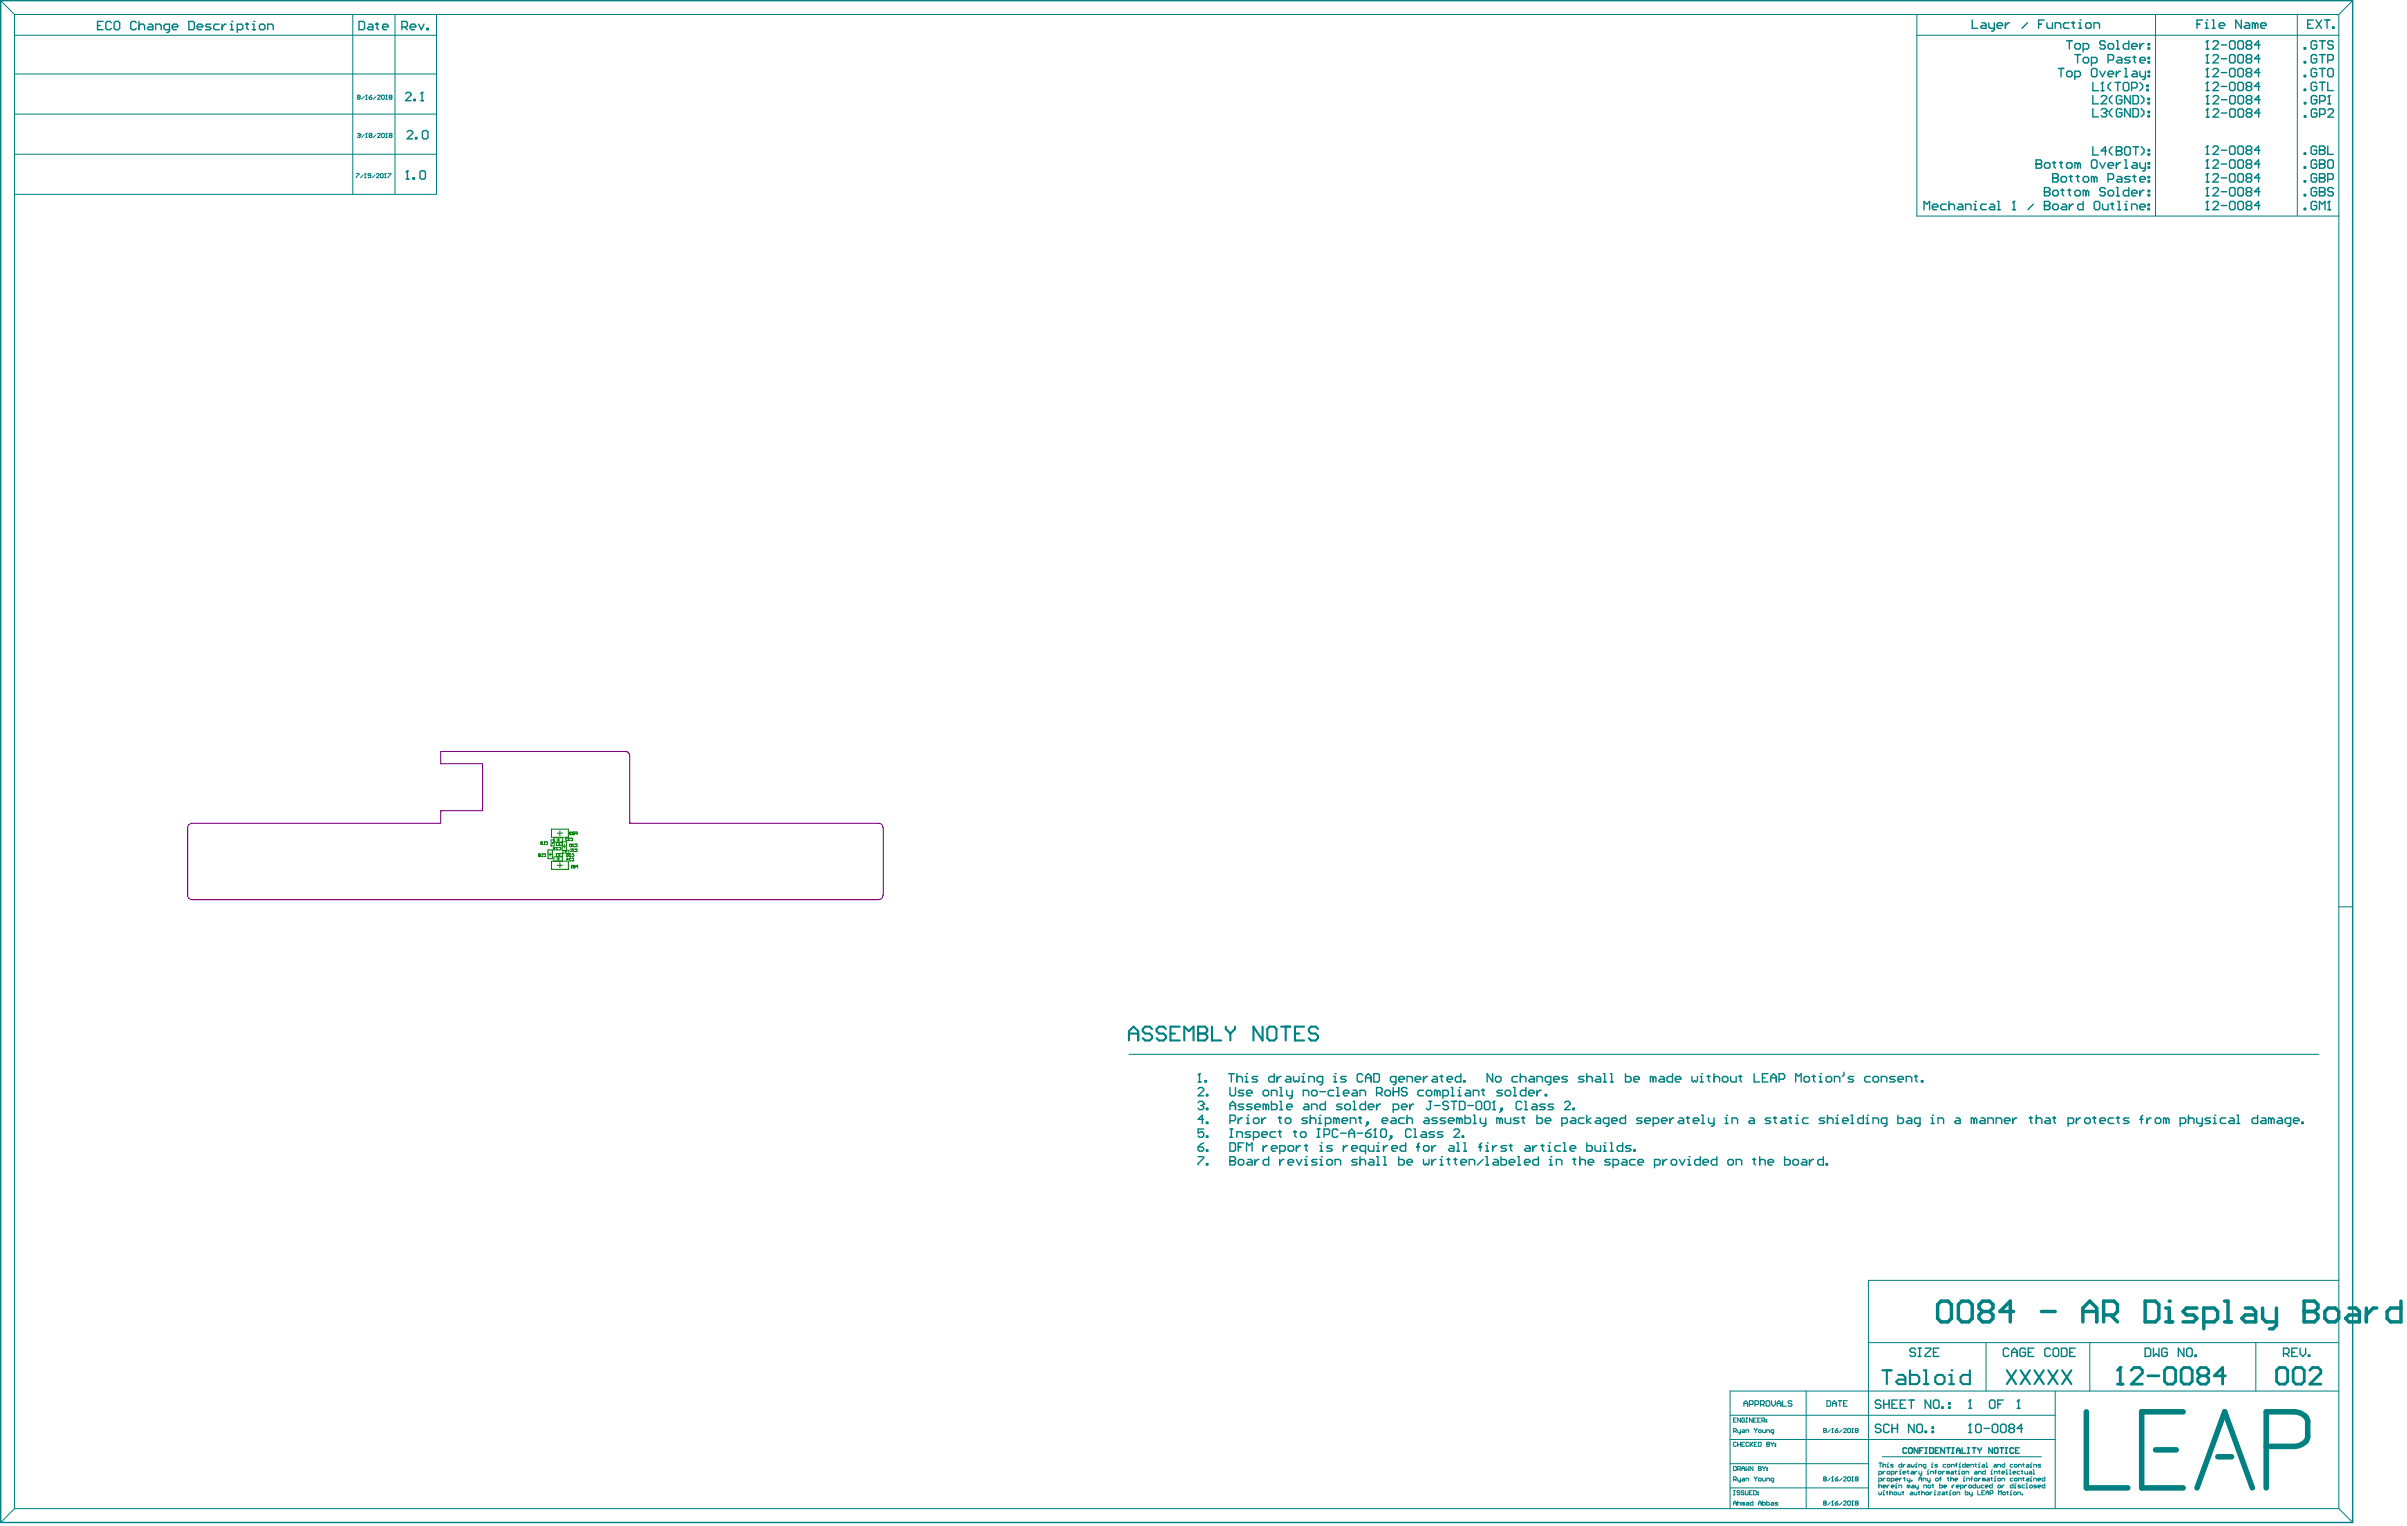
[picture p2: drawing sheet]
<svg xmlns="http://www.w3.org/2000/svg" width="736mm" height="466mm" viewBox="0 0 736 466" stroke-linecap="round" stroke-linejoin="round" font-family="sans-serif">
<g fill="none" stroke="#008000" stroke-width=".31">
<path d="M165.3 257.5l.5-.1-.1-.3-.4 .1v.6h.5M166.2 257.9h.3M166.4 257.1h.1M166.4 257.1v.8M166.4 257.1l.1 .1M166.8 257.2l.1-.1 .4 .1-.1 .7-.4-.1M167.5 259.6h1.3v2.6h-1.3zM168.5 253.2h5.2v2.5h-5.2zM168.6 257.4h.5M168.9 257.2v.5M169.1 259h.1M169.1 259l.1 .2"/>
<path d="M169.2 259.2v.4l.5-.2M169.2 259.2h.2M169.3 256.5h-.9v1.8h.9v-2.4h2.6v1.3h-2.6M169.7 258.9l-.5-.1-.1 .2M170 257.3h1.9v.9h-1.9zM170.1 256.5h1M170.3 254.4h1.6M170.5 258.9h-.5l.5 .7h-.5M170.6 256v1M170.7 257.8h.5M170.8 258.9h.6v.5h-.6M170.9 257.5v.5"/>
<path d="M171.1 253.7v1.5M171.8 257.1h1.3v2.6h-1.3zM171.9 258.4h1M172 259.7h1.8v.8h-1.8zM172.5 257.9v1M172.9 259.8v.6M173.3 256.1h-.5l.5 .6h-.5M174.1 254.4h.1M174.1 257.9h.6l-.2 .7-.4-.2zM174.1 254.4l.2 .1M174.2 256.1h-.6l.6 .6h-.6M174.3 254.5l-.2 .3h.6"/>
<path d="M174.3 254.5h.1M174.4 256.1h.6l-.1 .6-.5-.1M174.5 259.3h.1M174.5 259.3v.8M174.5 259.3l.2 .1M174.7 254.2l-.4-.1-.2 .3M175.1 254.1h.4v.8l-.6-.1zM175.1 254.5h.4M175.5 254.5h.1M175.5 257.9h-.6l.6 .7h-.6M175.5 259.4h-.6l.6 .7h-.6M175.8 257.9h.5l-.1 .7-.4-.2"/>
<path d="M175.8 254.1h.5v.8M175.8 259.4h.5v.6h-.5M176 254.5h.3M164.7 261.2v-.4l.4 .1-.1 .3M164.7 261.2v.4l.4-.2-.1-.2M164.7 261.2h.3M165.6 261.6h.3M165.7 260.8h.1M165.7 260.8v.8M165.7 260.8l.2 .1M166.1 260.9h.6l-.2 .7-.4-.2M167.6 260.9h1"/>
<path d="M168.1 260.4v1M168.5 263h5.2v2.5h-5.2zM169.3 263v-1.3h2.6v1.3M170 260.6h1.9v.9h-1.9zM170.1 262.3h1M170.3 264.3h1.6M170.6 261.9v.9M170.7 261.1h.5M170.9 260.8v.5M171.1 263.5v1.5M172.7 260.1h.5M173.1 260.8h.6v.4l-.3-.2-.3 .2 .2 .4 .4-.2"/>
<path d="M173.1 262.5h.6l-.4-.4v.8M174.4 260.1h.3M174.5 260.9h-.6l.6 .7h-.6M174.5 262.2l-.1-.1-.5 .1 .6 .7h-.6M174.6 265.1h.2M174.7 264.3h.1M174.7 264.3v.8M174.7 264.3l.1 .1M174.8 260.9h.5l-.1 .7-.4-.2M174.8 262.2l.1-.1 .4 .1-.1 .7-.4-.1M175.1 264.4l.6-.1v.8l-.6-.2zM175.2 264.6h.5"/>
<path d="M175.7 264.6h.1M176 264.3h.5v.8M176.2 264.6h.3"/>
</g>
<path d="M345 322h363.6" fill="none" stroke="#008080" stroke-width=".31"/>
<path d="M345 317.7v-2.8l1.4-1.4 1.4 1.4v2.8M345 315.6h2.8M352 314.2l-.7-.7h-1.4l-.7 .7v.7l.7 .7h1.4l.7 .8v.6l-.7 .7h-1.4l-.7-.7M356.3 314.2l-.7-.7h-1.4l-.8 .7v.7l.8 .7h1.4l.7 .8v.6l-.7 .7h-1.4l-.8-.7M357.7 315.6h1.4M360.5 313.5h-2.8v4.2h2.8M361.9 317.7v-4.2l1.4 1.4 1.4-1.4v4.2M366.1 313.5v4.2h2.1l.7-.7v-.6l-.7-.8h-2.1" fill="none" stroke="#008080" stroke-width=".63"/>
<circle cx="366.1" cy="315.6" r=".32" fill="#008080"/>
<path d="M366.1 313.5h2.1l.7 .7v.7l-.7 .7h-2.1M370.4 313.5v4.2h2.7M374.6 313.5v.7l1.4 1.4M376 315.6v2.1M377.4 313.5v.7l-1.4 1.4M385.8 313.5v4.2l-2.8-4.2v4.2M387.9 313.5h1.5l.7 .7v2.8l-.7 .7h-1.5l-.6-.7v-2.8zM391.5 313.5h2.8M392.9 313.5v4.2M395.7 315.6h1.4M398.5 313.5h-2.8v4.2h2.8M402.7 314.2l-.6-.7h-1.5l-.6 .7v.7l.6 .7h1.5l.6 .8v.6l-.6 .7h-1.5l-.6-.7" fill="none" stroke="#008080" stroke-width=".63"/>
<g fill="none" stroke="#008080" stroke-width=".42">
<path d="M367.8 344.8h-1.7v1.3l1.3-.5 .4 .5v.8l-.4 .4h-.8l-.5-.4M368.7 346.9h.4v.4h-.4zM375.9 344.8h.8M375.9 347.3h.8M376.3 344.8v2.5M378 347.3v-1.7h1.2l.5 .5v1.2M382.2 345.6h-1.3l-.4 .5 .4 .4h.9l.4 .4-.4 .4h-1.3M383 347.3h1.3l.4-.4v-.8l-.4-.5h-1.3v2.6M385.6 346.5h1.7v-.4l-.5-.5h-.8l-.4 .5v.8l.4 .4h.8M389.8 345.6h-1.3l-.4 .5v.8l.4 .4h1.3M390.6 345.6h.9M391.1 345.2v1.7l.4 .4"/>
<path d="M395.3 345.6h.8M395.7 345.2v1.7l.4 .4M397.4 346.1l.4-.5h.9l.4 .5v.8l-.4 .4h-.9l-.4-.4zM402.5 344.8h.8M402.5 347.3h.8M402.9 344.8v2.5M404.6 346.5h1.3l.4-.4v-.9l-.4-.4h-1.3v2.5M408.8 345.2l-.4-.4h-.8l-.5 .4v1.7l.5 .4h.8l.4-.4M409.7 346.1h1.7M412.2 346.1h1.7M412.2 347.3v-1.7l.9-.8 .8 .8v1.7M414.7 346.1h1.7"/>
<path d="M417.3 346.1h1.3l.4 .4v.4l-.4 .4h-.9l-.4-.4zM419 344.8l-.9 .4-.8 .9M419.8 347.3h.9M420.2 344.8v2.5"/>
</g>
<circle cx="420.2" cy="344.8" r=".21" fill="#008080"/>
<g fill="none" stroke="#008080" stroke-width=".42">
<path d="M366.1 350.3h1.3l.4 .4v.4l-.4 .4h-.8l-.5-.4zM367.8 349l-.8 .4-.9 .9M368.7 351.1h.4v.4h-.4zM375.9 349h1.2l.4 .4v1.7l-.4 .4h-1.2zM378.4 350.3h.8M380.1 349h-1.7v2.5M380.9 351.5v-2.5l.9 .9 .8-.9v2.5M386 349.9v1.6M387.3 349.9h-.5l-.8 .8M388.5 350.7h1.7v-.4l-.4-.4h-.8l-.5 .4v.8l.5 .4h.8M391.1 351.5h1.2l.5-.4v-.8l-.5-.4h-1.2v2.5M393.6 350.3l.4-.4h.9l.4 .4v.8l-.4 .4h-.9l-.4-.4z"/>
<path d="M396.1 349.9v1.6M397.4 349.9h-.4l-.9 .8M398.7 349.9h.8M399.1 349.4v1.7l.4 .4M403.3 351.5h.9M403.3 349.9h.5v1.6M420.2 344.8l-.4 .4M421.9 345.2l.5-.4h.8l.4 .4v1.7l-.4 .4h-.8l-.5-.4zM424.9 346.9h.4v.4h-.4zM425.3 347.3l-.8 .9M431.2 345.2l-.4-.4h-.8l-.5 .4v1.7l.5 .4h.8l.4-.4M432 344.8h.5v2.5"/>
<path d="M432 347.3h.9M434.6 345.6h.8l.4 .5v1.2h-1.2l-.4-.4 .4-.4h1.2M438.4 345.6h-1.3l-.4 .5 .4 .4h.9l.4 .4-.4 .4h-1.3M440.9 345.6h-1.3l-.4 .5 .4 .4h.9l.4 .4-.4 .4h-1.3M444.3 345.2l.4-.4h.9l.4 .4v.4l-1.7 1.7h1.7M446.8 346.9h.5v.4h-.5z"/>
</g>
<circle cx="403.8" cy="349" r=".21" fill="#008080"/>
<path d="M407.1 349.9h-1.2l-.5 .4 .5 .4h.8l.4 .4-.4 .4h-1.3M410.5 349.9v1.6M411.8 349.9h-.4l-.9 .8M413.1 350.7h1.6v-.4l-.4-.4h-.8l-.4 .4v.8l.4 .4h.8M417.3 351.5h-1.3l-.4-.4v-.8l.4-.4h1.3v2.5M418.1 349.9v1.2l.5 .4h1.2v-1.6M420.7 351.5h.8M420.7 349.9h.4v1.6" fill="none" stroke="#008080" stroke-width=".42"/>
<circle cx="421.1" cy="349" r=".21" fill="#008080"/>
<g fill="none" stroke="#008080" stroke-width=".42">
<path d="M422.8 349.9v1.6M424 349.9h-.4l-.8 .8M425.3 350.7h1.7v-.4l-.4-.4h-.9l-.4 .4v.8l.4 .4h.9M429.5 349v2.5h-1.2l-.4-.4v-.8l.4-.4h1.2M432.9 350.3h.8M433.7 349l-.4 .4v2.1M435 350.3l.4-.4h.9l.4 .4v.8l-.4 .4h-.9l-.4-.4zM437.5 349.9v1.6M438.8 349.9h-.4l-.9 .8M443 349.9h.9l.4 .4v1.2h-1.3l-.4-.4 .4-.4h1.3M445.1 351.5h.9M445.1 349h.5v2.5"/>
<path d="M447.3 351.5h.8M447.3 349h.4v2.5M451.9 350.3h.9M452.8 349l-.5 .4v2.1M454 349.9h.4v1.6M454 351.5h.9"/>
</g>
<circle cx="454.4" cy="349" r=".21" fill="#008080"/>
<path d="M456.1 349.9v1.6M457.4 349.9h-.4l-.9 .8M460.4 349.9h-1.3l-.4 .4 .4 .4h.8l.5 .4-.5 .4h-1.2M461.2 349.9h.9M461.6 349.4v1.7l.5 .4M466.3 349.9h.8l.5 .4v1.2h-1.3l-.4-.4 .4-.4h1.3M468.4 349.9v1.6M469.7 349.9h-.5l-.8 .8M470.9 349.9h.9M471.4 349.4v1.7l.4 .4M473 349.9h.5v1.6M473 351.5h.9" fill="none" stroke="#008080" stroke-width=".42"/>
<circle cx="473.5" cy="349" r=".21" fill="#008080"/>
<path d="M476.9 349.9h-1.3l-.4 .4v.8l.4 .4h1.3M477.7 351.5h.8M477.7 349h.4v2.5M479.8 350.7h1.7v-.4l-.4-.4h-.9l-.4 .4v.8l.4 .4h.9M484.9 349v2.5h1.3l.4-.4v-.8l-.4-.4h-1.3M487.4 349.9v1.2l.4 .4h1.3v-1.6M490 349.9h.4v1.6M490 351.5h.8" fill="none" stroke="#008080" stroke-width=".42"/>
<circle cx="490.4" cy="349" r=".21" fill="#008080"/>
<g fill="none" stroke="#008080" stroke-width=".42">
<path d="M366.1 332.5l.5-.4h.8l.4 .4v.5l-1.7 1.6h1.7M368.7 334.2h.4v.4h-.4zM375.9 332.1v2.1l.4 .4h.8l.4-.4v-2.1M380.1 333h-1.3l-.4 .4 .4 .4h.9l.4 .4-.4 .4h-1.3M380.9 333.8h1.7v-.4l-.4-.4h-.9l-.4 .4v.8l.4 .4h.9M386 333.4l.4-.4h.9l.4 .4v.8l-.4 .4h-.9l-.4-.4zM388.5 334.6v-1.6h1.3l.4 .4v1.2M391.1 334.6h.8M391.1 332.1h.4v2.5M393.2 333v1.2l.4 .4h1.3M394.9 333v2.1l-.4 .4h-.5M398.3 334.6v-1.6h1.2l.5 .4v1.2"/>
<path d="M400.8 333.4l.4-.4h.9l.4 .4v.8l-.4 .4h-.9l-.4-.4zM403.3 333.4h1.7M407.6 333h-1.3l-.4 .4v.8l.4 .4h1.3M408.4 334.6h.9M408.4 332.1h.4v2.5M410.5 333.8h1.7v-.4l-.4-.4h-.9l-.4 .4v.8l.4 .4h.9M413.5 333h.8l.4 .4v1.2h-1.2l-.4-.4 .4-.4h1.2M415.6 334.6v-1.6h1.3l.4 .4v1.2M420.7 333.8h1.2l.5-.4v-.9l-.5-.4h-1.2v2.5M421.5 333.8l.9 .8M423.2 333.4l.4-.4h.9l.4 .4v.8l-.4 .4h-.9l-.4-.4zM425.7 333.4h1.7"/>
<path d="M425.7 332.1v2.5M427.4 332.1v2.5M430 332.5l-.5-.4h-.8l-.4 .4v.5l.4 .4h.8l.5 .4v.4l-.5 .4h-.8l-.4-.4M435 333h-1.3l-.4 .4v.8l.4 .4h1.3M435.8 333.4l.5-.4h.8l.4 .4v.8l-.4 .4h-.8l-.5-.4zM439.2 333.4l-.4-.4h-.4v1.6M439.2 333.4v1.2M439.2 333.4l.4-.4 .5 .4v1.2M440.9 334.6h1.3l.4-.4v-.8l-.4-.4h-1.3v2.5M443.5 334.6h.8M443.5 332.1h.4v2.5M445.6 334.6h.8"/>
<path d="M445.6 333h.4v1.6M492.1 351.5h.8M492.1 349h.4v2.5M495.9 349v2.5h-1.3l-.4-.4v-.8l.4-.4h1.3M498.4 349.9h-1.3l-.4 .4 .4 .4h.9l.4 .4-.4 .4h-1.3M499.3 351.1h.4v.4h-.4z"/>
</g>
<circle cx="446" cy="332.1" r=".21" fill="#008080"/>
<g fill="none" stroke="#008080" stroke-width=".42">
<path d="M366.1 336.8l.5-.5h.8l.4 .5v.4M448.1 333h.9l.4 .4v1.2h-1.3l-.4-.4 .4-.4h1.3M450.2 334.6v-1.6h1.3l.4 .4v1.2M452.8 333h.8M453.2 332.5v1.7l.4 .4M459.1 333h-1.3l-.4 .4 .4 .4h.9l.4 .4-.4 .4h-1.3M459.9 333.4l.5-.4h.8l.4 .4v.8l-.4 .4h-.8l-.5-.4zM462.5 334.6h.8M462.5 332.1h.4v2.5M466.3 332.1v2.5h-1.3l-.4-.4v-.8l.4-.4h1.3M467.1 333.8h1.7v-.4l-.4-.4h-.8l-.5 .4v.8l.5 .4h.8M469.7 333v1.6"/>
<path d="M470.9 333h-.4l-.8 .8M472.2 334.2h.4v.4h-.4z"/>
</g>
<circle cx="367.8" cy="337.2" r=".21" fill="#008080"/>
<g fill="none" stroke="#008080" stroke-width=".42">
<path d="M367 337.6h.4M367.4 337.6l.4 .4v.5l-.4 .4h-.8l-.5-.4M367.8 337.2l-.4 .4M368.7 338.5h.4v.4h-.4zM375.9 337.6h1.6M375.9 338.9v-1.7l.8-.9 .8 .9v1.7M380.1 337.2h-1.3l-.4 .4 .4 .4h.9l.4 .5-.4 .4h-1.3M382.6 337.2h-1.3l-.4 .4 .4 .4h.9l.4 .5-.4 .4h-1.3M383.5 338h1.7v-.4l-.5-.4h-.8l-.4 .4v.9l.4 .4h.8M386.8 337.6l-.4-.4h-.4v1.7M386.8 337.6v1.3M386.8 337.6l.5-.4 .4 .4v1.3"/>
<path d="M388.5 336.3v2.6h1.3l.4-.4v-.9l-.4-.4h-1.3M391.1 338.9h.8M391.1 336.3h.4v2.6M393.2 338h1.7v-.4l-.4-.4h-.9l-.4 .4v.9l.4 .4h.9M398.7 337.2h.8l.5 .4v1.3h-1.3l-.4-.4 .4-.5h1.3M400.8 338.9v-1.7h1.3l.4 .4v1.3M405 336.3v2.6h-1.2l-.5-.4v-.9l.5-.4h1.2M410.1 337.2h-1.3l-.4 .4 .4 .4h.9l.4 .5-.4 .4h-1.3M410.9 337.6l.5-.4h.8l.4 .4v.9l-.4 .4h-.8l-.5-.4zM413.5 338.9h.8M413.5 336.3h.4v2.6M417.3 336.3v2.6h-1.3l-.4-.4v-.9l.4-.4h1.3"/>
<path d="M418.1 338h1.7v-.4l-.4-.4h-.8l-.5 .4v.9l.5 .4h.8M420.7 337.2v1.7M421.9 337.2h-.4l-.8 .8M425.7 338.9h1.3l.4-.4v-.9l-.4-.4h-1.3v2.5M428.3 338h1.7v-.4l-.5-.4h-.8l-.4 .4v.9l.4 .4h.8M430.8 337.2v1.7M432 337.2h-.4l-.8 .8M436.7 336.3h.8M437.1 336.3v2.2l-.4 .4h-.4l-.5-.4M438.4 337.6h1.7M442.6 336.8l-.4-.5h-.9l-.4 .5v.4l.4 .4h.9l.4 .4v.5l-.4 .4h-.9l-.4-.4M443.5 336.3h1.6"/>
<path d="M444.3 336.3v2.6M446 336.3h1.3l.4 .5v1.7l-.4 .4h-1.3zM448.5 337.6h1.7M451.1 336.8l.4-.5h.8l.5 .5v1.7l-.5 .4h-.8l-.4-.4zM453.6 336.8l.4-.5h.9l.4 .5v1.7l-.4 .4h-.9l-.4-.4zM456.1 338.9h.9M456.6 336.3v2.6"/>
</g>
<circle cx="456.6" cy="336.3" r=".21" fill="#008080"/>
<g fill="none" stroke="#008080" stroke-width=".42">
<path d="M456.6 336.3l-.5 .5M458.7 338.5h.4v.4h-.4zM459.1 338.9l-.8 .8M465 336.8l-.4-.5h-.9l-.4 .5v1.7l.4 .4h.9l.4-.4M465.9 338.9h.8M465.9 336.3h.4v2.6M468.4 337.2h.8l.5 .4v1.3h-1.3l-.4-.4 .4-.5h1.3M472.2 337.2h-1.3l-.4 .4 .4 .4h.9l.4 .5-.4 .4h-1.3M474.7 337.2h-1.2l-.5 .4 .5 .4h.8l.4 .5-.4 .4h-1.3M478.1 336.8l.4-.5h.9l.4 .5v.4l-1.7 1.7h1.7M480.7 338.5h.4v.4h-.4zM367.8 341.8h-1.7l1.3-1.2v2.5"/>
<path d="M368.7 342.7h.4v.4h-.4zM375.9 342.3h1.2l.4-.5v-.8l-.4-.4h-1.2v2.5M378.4 341.4v1.7M379.7 341.4h-.5l-.8 .9M380.9 343.1h.9M380.9 341.4h.4v1.7"/>
</g>
<circle cx="381.3" cy="340.6" r=".21" fill="#008080"/>
<path d="M383 341.8l.5-.4h.8l.4 .4v.9l-.4 .4h-.8l-.5-.4zM385.6 341.4v1.7M386.8 341.4h-.4l-.8 .9M390.6 341.4h.9M391.1 341v1.7l.4 .4M392.8 341.8l.4-.4h.8l.5 .4v.9l-.5 .4h-.8l-.4-.4zM399.5 341.4h-1.2l-.5 .4 .5 .5h.8l.4 .4-.4 .4h-1.3M400.4 341.8l.4-.4h.8l.5 .4v1.3M400.4 340.6v2.5M402.9 343.1h.9M402.9 341.4h.4v1.7" fill="none" stroke="#008080" stroke-width=".42"/>
<circle cx="403.3" cy="340.6" r=".21" fill="#008080"/>
<g fill="none" stroke="#008080" stroke-width=".42">
<path d="M405 343.1h1.3l.4-.4v-.9l-.4-.4h-1.3v2.5M408.4 341.8l-.4-.4h-.4v1.7M408.4 341.8v1.3M408.4 341.8l.4-.4 .5 .4v1.3M410.1 342.3h1.7v-.5l-.4-.4h-.9l-.4 .4v.9l.4 .4h.9M412.6 343.1v-1.7h1.3l.4 .4v1.3M415.2 341.4h.8M415.6 341v1.7l.4 .4M417.7 342.7h.4v.4h-.4zM418.1 343.1l-.8 .8M422.4 342.3h1.6v-.5l-.4-.4h-.8l-.4 .4v.9l.4 .4h.8M425.3 341.4h.9l.4 .4v1.3h-1.3l-.4-.4 .4-.4h1.3"/>
<path d="M429.1 341.4h-1.2l-.5 .4v.9l.5 .4h1.2M430 341.8l.4-.4h.8l.4 .4v1.3M430 340.6v2.5M435.4 341.4h.9l.4 .4v1.3h-1.3l-.4-.4 .4-.4h1.3M439.2 341.4h-1.2l-.5 .4 .5 .5h.8l.4 .4-.4 .4h-1.3M441.8 341.4h-1.3l-.4 .4 .4 .5h.8l.5 .4-.5 .4h-1.2M442.6 342.3h1.7v-.5l-.4-.4h-.9l-.4 .4v.9l.4 .4h.9M446 341.8l-.4-.4h-.5v1.7M446 341.8v1.3M446 341.8l.4-.4 .4 .4v1.3M447.7 340.6v2.5h1.3l.4-.4v-.9l-.4-.4h-1.3M450.2 343.1h.9"/>
<path d="M450.2 340.6h.4v2.5M452.3 341.4v1.3l.5 .4h1.2M454 341.4v2.1l-.4 .4h-.4M458.3 341.8l-.5-.4h-.4v1.7M458.3 341.8v1.3M458.3 341.8l.4-.4 .4 .4v1.3M459.9 341.4v1.3l.5 .4h1.2v-1.7M464.2 341.4h-1.3l-.4 .4 .4 .5h.8l.5 .4-.5 .4h-1.2M465 341.4h.9M465.4 341v1.7l.5 .4M469.7 340.6v2.5h1.2l.5-.4v-.9l-.5-.4h-1.2M472.2 342.3h1.7v-.5l-.4-.4h-.9l-.4 .4v.9l.4 .4h.9"/>
<path d="M477.3 343.1h1.2l.5-.4v-.9l-.5-.4h-1.2v2.5M480.2 341.4h.9l.4 .4v1.3h-1.3l-.4-.4 .4-.4h1.3M484 341.4h-1.2l-.4 .4v.9l.4 .4h1.2M484.9 340.6v2.5M486.2 341.4l-1.3 .9 1.3 .8M487.8 341.4h.9l.4 .4v1.3h-1.3l-.4-.4 .4-.4h1.3M491.7 343.1h-1.3l-.4-.4v-.9l.4-.4h1.3v2.1l-.5 .4h-.4M492.5 342.3h1.7v-.5l-.4-.4h-.9l-.4 .4v.9l.4 .4h.9M496.7 340.6v2.5h-1.2l-.5-.4v-.9l.5-.4h1.2M501.8 341.4h-1.3l-.4 .4 .4 .5h.9l.4 .4-.4 .4h-1.3M502.6 342.3h1.7v-.5l-.4-.4h-.8l-.5 .4v.9l.5 .4h.8M505.2 343.1h1.2l.5-.4v-.9l-.5-.4h-1.2v2.5"/>
<path d="M507.7 342.3h1.7v-.5l-.4-.4h-.9l-.4 .4v.9l.4 .4h.9M510.3 341.4v1.7M511.5 341.4h-.4l-.8 .9M513.2 341.4h.9l.4 .4v1.3h-1.3l-.4-.4 .4-.4h1.3M515.3 341.4h.9M515.8 341v1.7l.4 .4M517.4 342.3h1.7v-.5l-.4-.4h-.8l-.5 .4v.9l.5 .4h.8M520 343.1h.8M520 340.6h.4v2.5M522.1 341.4v1.3l.4 .4h1.3M523.8 341.4v2.1l-.4 .4h-.5M527.2 341.4h.4v1.7"/>
<path d="M527.2 343.1h.8"/>
</g>
<circle cx="527.6" cy="340.6" r=".21" fill="#008080"/>
<path d="M529.3 343.1v-1.7h1.2l.5 .4v1.3M534.8 341.4h.8l.4 .4v1.3h-1.2l-.4-.4 .4-.4h1.2M541.1 341.4h-1.3l-.4 .4 .4 .5h.9l.4 .4-.4 .4h-1.3M542 341.4h.8M542.4 341v1.7l.4 .4M544.5 341.4h.8l.5 .4v1.3h-1.3l-.4-.4 .4-.4h1.3M546.6 341.4h.9M547 341v1.7l.5 .4M548.7 341.4h.4v1.7M548.7 343.1h.9" fill="none" stroke="#008080" stroke-width=".42"/>
<circle cx="549.1" cy="340.6" r=".21" fill="#008080"/>
<path d="M552.5 341.4h-1.2l-.5 .4v.9l.5 .4h1.2M557.6 341.4h-1.3l-.4 .4 .4 .5h.9l.4 .4-.4 .4h-1.3M558.5 341.8l.4-.4h.8l.4 .4v1.3M558.5 340.6v2.5M561 341.4h.4v1.7M561 343.1h.8" fill="none" stroke="#008080" stroke-width=".42"/>
<circle cx="561.4" cy="340.6" r=".21" fill="#008080"/>
<path d="M563.1 342.3h1.7v-.5l-.5-.4h-.8l-.4 .4v.9l.4 .4h.8M565.6 343.1h.8M565.6 340.6h.4v2.5M569.4 340.6v2.5h-1.3l-.4-.4v-.9l.4-.4h1.3M570.2 343.1h.9M570.2 341.4h.5v1.7" fill="none" stroke="#008080" stroke-width=".42"/>
<circle cx="570.7" cy="340.6" r=".21" fill="#008080"/>
<path d="M572.4 343.1v-1.7h1.2l.5 .4v1.3M576.6 343.1h-1.3l-.4-.4v-.9l.4-.4h1.3v2.1l-.4 .4h-.5M580 340.6v2.5h1.2l.5-.4v-.9l-.5-.4h-1.2M582.9 341.4h.9l.4 .4v1.3h-1.3l-.4-.4 .4-.4h1.3M586.7 343.1h-1.2l-.5-.4v-.9l.5-.4h1.2v2.1l-.4 .4h-.4M590.1 341.4h.4v1.7M590.1 343.1h.9" fill="none" stroke="#008080" stroke-width=".42"/>
<circle cx="590.5" cy="340.6" r=".21" fill="#008080"/>
<g fill="none" stroke="#008080" stroke-width=".42">
<path d="M592.2 343.1v-1.7h1.3l.4 .4v1.3M597.7 341.4h.9l.4 .4v1.3h-1.3l-.4-.4 .4-.4h1.3M603.2 341.8l-.4-.4h-.4v1.7M603.2 341.8v1.3M603.2 341.8l.4-.4 .5 .4v1.3M605.3 341.4h.9l.4 .4v1.3h-1.3l-.4-.4 .4-.4h1.3M607.5 343.1v-1.7h1.2l.4 .4v1.3M610 343.1v-1.7h1.3l.4 .4v1.3M612.5 342.3h1.7v-.5l-.4-.4h-.9l-.4 .4v.9l.4 .4h.9M615.1 341.4v1.7M616.3 341.4h-.4l-.8 .9M620.1 341.4h.9"/>
<path d="M620.6 341v1.7l.4 .4M622.2 341.8l.5-.4h.8l.4 .4v1.3M622.2 340.6v2.5M625.2 341.4h.9l.4 .4v1.3h-1.3l-.4-.4 .4-.4h1.3M627.3 341.4h.9M627.7 341v1.7l.5 .4M632 343.1h1.2l.5-.4v-.9l-.5-.4h-1.2v2.5M634.5 341.4v1.7M635.8 341.4h-.4l-.9 .9M637 341.8l.5-.4h.8l.4 .4v.9l-.4 .4h-.8l-.5-.4zM639.6 341.4h.8M640 341v1.7l.4 .4"/>
<path d="M641.7 342.3h1.7v-.5l-.4-.4h-.9l-.4 .4v.9l.4 .4h.9M645.9 341.4h-1.2l-.5 .4v.9l.5 .4h1.2M646.8 341.4h.8M647.2 341v1.7l.4 .4M650.6 341.4h-1.3l-.4 .4 .4 .5h.9l.4 .4-.4 .4h-1.3M654 341.8h.8M654.8 340.6l-.4 .4v2.1M656.1 341.4v1.7M657.3 341.4h-.4l-.8 .9M658.6 341.8l.4-.4h.9l.4 .4v.9l-.4 .4h-.9l-.4-.4zM662 341.8l-.4-.4h-.5v1.7M662 341.8v1.3"/>
<path d="M662 341.8l.4-.4 .4 .4v1.3M666.2 343.1h1.3l.4-.4v-.9l-.4-.4h-1.3v2.5M668.8 341.8l.4-.4h.8l.4 .4v1.3M668.8 340.6v2.5M671.3 341.4v1.3l.4 .4h1.3M673 341.4v2.1l-.4 .4h-.5M675.5 341.4h-1.2l-.5 .4 .5 .5h.8l.4 .4-.4 .4h-1.3M676.4 341.4h.4v1.7M676.4 343.1h.8"/>
</g>
<circle cx="676.8" cy="340.6" r=".21" fill="#008080"/>
<g fill="none" stroke="#008080" stroke-width=".42">
<path d="M366.1 353.2h1.7v.5l-1.7 1.7v.4M368.7 355.4h.4v.4h-.4zM375.9 353.2v2.6h1.2l.4-.4v-.5l-.4-.4h-1.2M680.2 341.4h-1.3l-.4 .4v.9l.4 .4h1.3M681.4 341.4h.9l.4 .4v1.3h-1.3l-.4-.4 .4-.4h1.3M683.6 343.1h.8M683.6 340.6h.4v2.5M689.9 340.6v2.5h-1.3l-.4-.4v-.9l.4-.4h1.3M691.2 341.4h.8l.4 .4v1.3h-1.2l-.5-.4 .5-.4h1.2M694.1 341.8l-.4-.4h-.5v1.7M694.1 341.8v1.3M694.1 341.8l.4-.4 .4 .4v1.3"/>
<path d="M696.2 341.4h.8l.5 .4v1.3h-1.3l-.4-.4 .4-.4h1.3M700 343.1h-1.3l-.4-.4v-.9l.4-.4h1.3v2.1l-.4 .4h-.4M700.8 342.3h1.7v-.5l-.4-.4h-.8l-.5 .4v.9l.5 .4h.8M703.4 342.7h.4v.4h-.4z"/>
</g>
<circle cx="375.9" cy="354.5" r=".21" fill="#008080"/>
<path d="M375.9 353.2h1.2l.4 .5v.4l-.4 .4h-1.2M378.4 354.5l.4-.4h.9l.4 .4v.9l-.4 .4h-.9l-.4-.4zM381.3 354.1h.9l.4 .4v1.3h-1.3l-.4-.4 .4-.5h1.3M383.5 354.1v1.7M384.7 354.1h-.4l-.8 .8M387.7 353.2v2.6h-1.3l-.4-.4v-.9l.4-.4h1.3M391.1 354.1v1.7M392.3 354.1h-.4l-.8 .8M393.6 354.9h1.7v-.4l-.4-.4h-.9l-.4 .4v.9l.4 .4h.9M396.1 354.1l.9 1.7 .8-1.7M398.7 355.8h.8M398.7 354.1h.4v1.7" fill="none" stroke="#008080" stroke-width=".42"/>
<circle cx="399.1" cy="353.2" r=".21" fill="#008080"/>
<path d="M402.5 354.1h-1.3l-.4 .4 .4 .4h.9l.4 .5-.4 .4h-1.3M403.3 355.8h.9M403.3 354.1h.5v1.7" fill="none" stroke="#008080" stroke-width=".42"/>
<circle cx="403.8" cy="353.2" r=".21" fill="#008080"/>
<g fill="none" stroke="#008080" stroke-width=".42">
<path d="M405.4 354.5l.5-.4h.8l.4 .4v.9l-.4 .4h-.8l-.5-.4zM408 355.8v-1.7h1.3l.4 .4v1.3M414.7 354.1h-1.2l-.4 .4 .4 .4h.8l.4 .5-.4 .4h-1.2M415.6 354.5l.4-.4h.9l.4 .4v1.3M415.6 353.2v2.6M418.6 354.1h.8l.4 .4v1.3h-1.2l-.5-.4 .5-.5h1.2M420.7 355.8h.8M420.7 353.2h.4v2.6M422.8 355.8h.8M422.8 353.2h.4v2.6M427.4 353.2v2.6h1.3l.4-.4v-.9l-.4-.4h-1.3M430 354.9h1.6v-.4l-.4-.4h-.8l-.4 .4v.9l.4 .4h.8"/>
<path d="M435 354.1v1.3l.4 .4 .4-.4 .5 .4 .4-.4v-1.3M437.5 354.1v1.7M438.8 354.1h-.4l-.9 .8M440.1 355.8h.8M440.1 354.1h.4v1.7"/>
</g>
<circle cx="440.5" cy="353.2" r=".21" fill="#008080"/>
<g fill="none" stroke="#008080" stroke-width=".42">
<path d="M442.2 354.1h.8M442.6 353.7v1.7l.4 .4M444.3 354.1h.8M444.7 353.7v1.7l.4 .4M446.4 354.9h1.7v-.4l-.4-.4h-.9l-.4 .4v.9l.4 .4h.9M449 355.8v-1.7h1.2l.4 .4v1.3M453.2 354.1l-1.7 1.7M454 355.8h.9M454 353.2h.4v2.6M456.6 354.1h.8l.4 .4v1.3h-1.2l-.5-.4 .5-.5h1.2M458.7 353.2v2.6h1.2l.5-.4v-.9l-.5-.4h-1.2M461.2 354.9h1.7v-.4l-.4-.4h-.9l-.4 .4v.9l.4 .4h.9"/>
<path d="M463.7 355.8h.9M463.7 353.2h.5v2.6M465.9 354.9h1.7v-.4l-.5-.4h-.8l-.4 .4v.9l.4 .4h.8M470.1 353.2v2.6h-1.3l-.4-.4v-.9l.4-.4h1.3M473.5 354.1h.4v1.7M473.5 355.8h.8"/>
</g>
<circle cx="473.9" cy="353.2" r=".21" fill="#008080"/>
<g fill="none" stroke="#008080" stroke-width=".42">
<path d="M475.6 355.8v-1.7h1.3l.4 .4v1.3M480.7 354.1h.8M481.1 353.7v1.7l.4 .4M482.8 354.5l.4-.4h.8l.5 .4v1.3M482.8 353.2v2.6M485.3 354.9h1.7v-.4l-.4-.4h-.9l-.4 .4v.9l.4 .4h.9M492.1 354.1h-1.3l-.4 .4 .4 .4h.9l.4 .5-.4 .4h-1.3M492.9 355.8h1.3l.4-.4v-.9l-.4-.4h-1.3v2.5M495.9 354.1h.8l.4 .4v1.3h-1.2l-.4-.4 .4-.5h1.2M499.7 354.1h-1.3l-.4 .4v.9l.4 .4h1.3M500.5 354.9h1.7v-.4l-.4-.4h-.8l-.5 .4v.9l.5 .4h.8M505.6 355.8h1.3l.4-.4v-.9l-.4-.4h-1.3v2.5"/>
<path d="M508.1 354.1v1.7M509.4 354.1h-.4l-.9 .8M510.7 354.5l.4-.4h.8l.5 .4v.9l-.5 .4h-.8l-.4-.4zM513.2 354.1l.9 1.7 .8-1.7M515.8 354.1h.4v1.7M515.8 355.8h.8"/>
</g>
<circle cx="516.2" cy="353.2" r=".21" fill="#008080"/>
<g fill="none" stroke="#008080" stroke-width=".42">
<path d="M366.1 330.4h.9M366.6 327.9v2.5M519.6 353.2v2.6h-1.3l-.4-.4v-.9l.4-.4h1.3M520.4 354.9h1.7v-.4l-.4-.4h-.9l-.4 .4v.9l.4 .4h.9M524.6 353.2v2.6h-1.2l-.5-.4v-.9l.5-.4h1.2M528 354.5l.4-.4h.9l.4 .4v.9l-.4 .4h-.9l-.4-.4zM530.5 355.8v-1.7h1.3l.4 .4v1.3M535.6 354.1h.9M536 353.7v1.7l.5 .4M537.7 354.5l.5-.4h.8l.4 .4v1.3M537.7 353.2v2.6M540.3 354.9h1.7v-.4l-.5-.4h-.8l-.4 .4v.9l.4 .4h.8"/>
<path d="M545.3 353.2v2.6h1.3l.4-.4v-.9l-.4-.4h-1.3M547.9 354.5l.4-.4h.8l.5 .4v.9l-.5 .4h-.8l-.4-.4zM550.8 354.1h.9l.4 .4v1.3h-1.3l-.4-.4 .4-.5h1.3M553 354.1v1.7M554.2 354.1h-.4l-.8 .8M557.2 353.2v2.6h-1.3l-.4-.4v-.9l.4-.4h1.3M558 355.4h.5v.4h-.5z"/>
</g>
<circle cx="366.6" cy="327.9" r=".21" fill="#008080"/>
<path d="M366.6 327.9l-.5 .4M368.2 330h.5v.4h-.5zM375.4 327.9h1.7M376.3 327.9v2.5M378 327.9v2.5M378 329.2l.4-.5h.8l.5 .5v1.2M380.5 330.4h.8M380.5 328.7h.4v1.7" fill="none" stroke="#008080" stroke-width=".42"/>
<circle cx="380.9" cy="327.9" r=".21" fill="#008080"/>
<path d="M384.3 328.7h-1.3l-.4 .5 .4 .4h.9l.4 .4-.4 .4h-1.3M389.4 327.9v2.5h-1.3l-.4-.4v-.8l.4-.5h1.3M390.2 328.7v1.7M391.5 328.7h-.4l-.9 .9M393.2 328.7h.8l.5 .5v1.2h-1.3l-.4-.4 .4-.4h1.3M395.3 328.7v1.3l.4 .4 .4-.4 .5 .4 .4-.4v-1.3M397.8 330.4h.9M397.8 328.7h.5v1.7" fill="none" stroke="#008080" stroke-width=".42"/>
<circle cx="398.3" cy="327.9" r=".21" fill="#008080"/>
<path d="M400 330.4v-1.7h1.2l.4 .5v1.2M404.2 330.4h-1.3l-.4-.4v-.8l.4-.5h1.3v2.1l-.4 .5h-.5M407.6 328.7h.4v1.7M407.6 330.4h.8" fill="none" stroke="#008080" stroke-width=".42"/>
<circle cx="408" cy="327.9" r=".21" fill="#008080"/>
<g fill="none" stroke="#008080" stroke-width=".42">
<path d="M411.4 328.7h-1.3l-.4 .5 .4 .4h.8l.5 .4-.5 .4h-1.2M416.4 328.3l-.4-.4h-.8l-.5 .4v1.7l.5 .4h.8l.4-.4M417.3 330.4v-1.7l.8-.8 .9 .8v1.7M417.3 329.2h1.7M419.8 327.9h1.3l.4 .4v1.7l-.4 .4h-1.3zM426.6 330.4h-1.3l-.4-.4v-.8l.4-.5h1.3v2.1l-.4 .5h-.5M427.4 329.6h1.7v-.4l-.4-.5h-.8l-.5 .5v.8l.5 .4h.8M430 330.4v-1.7h1.2l.4 .5v1.2M432.5 329.6h1.7v-.4l-.5-.5h-.8l-.4 .5v.8l.4 .4h.8M435 328.7v1.7M436.3 328.7h-.5l-.8 .9M438 328.7h.8l.4 .5v1.2h-1.2l-.5-.4 .5-.4h1.2"/>
<path d="M440.1 328.7h.8M440.5 328.3v1.7l.4 .4M442.2 329.6h1.7v-.4l-.4-.5h-.9l-.4 .5v.8l.4 .4h.9M446.4 327.9v2.5h-1.3l-.4-.4v-.8l.4-.5h1.3M447.3 330h.4v.4h-.4zM456.1 327.9v2.5l-1.7-2.5v2.5M457 329.2l.4-.5h.9l.4 .5v.8l-.4 .4h-.9l-.4-.4zM463.7 328.7h-1.2l-.4 .5v.8l.4 .4h1.2M464.6 329.2l.4-.5h.9l.4 .5v1.2M464.6 327.9v2.5M467.6 328.7h.8l.4 .5v1.2h-1.2l-.5-.4 .5-.4h1.2M469.7 330.4v-1.7h1.2l.5 .5v1.2"/>
<path d="M473.9 330.4h-1.3l-.4-.4v-.8l.4-.5h1.3v2.1l-.4 .5h-.5M474.7 329.6h1.7v-.4l-.4-.5h-.8l-.5 .5v.8l.5 .4h.8M479 328.7h-1.3l-.4 .5 .4 .4h.8l.5 .4-.5 .4h-1.2M484 328.7h-1.2l-.4 .5 .4 .4h.8l.4 .4-.4 .4h-1.2M484.9 329.2l.4-.5h.9l.4 .5v1.2M484.9 327.9v2.5M487.8 328.7h.9l.4 .5v1.2h-1.3l-.4-.4 .4-.4h1.3M490 330.4h.8M490 327.9h.4v2.5M492.1 330.4h.8M492.1 327.9h.4v2.5M496.7 327.9v2.5h1.3l.4-.4v-.8l-.4-.5h-1.3"/>
<path d="M499.3 329.6h1.7v-.4l-.5-.5h-.8l-.4 .5v.8l.4 .4h.8M505.2 329.2l-.4-.5h-.5v1.7M505.2 329.2v1.2M505.2 329.2l.4-.5 .4 .5v1.2M507.3 328.7h.8l.5 .5v1.2h-1.3l-.4-.4 .4-.4h1.3M511.1 327.9v2.5h-1.3l-.4-.4v-.8l.4-.5h1.3M511.9 329.6h1.7v-.4l-.4-.5h-.8l-.5 .5v.8l.5 .4h.8M517 328.7v1.3l.4 .4 .5-.4 .4 .4 .4-.4v-1.3M519.6 330.4h.8M519.6 328.7h.4v1.7"/>
</g>
<circle cx="520" cy="327.9" r=".21" fill="#008080"/>
<g fill="none" stroke="#008080" stroke-width=".42">
<path d="M521.7 328.7h.8M522.1 328.3v1.7l.4 .4M523.8 329.2l.4-.5h.9l.4 .5v1.2M523.8 327.9v2.5M526.3 329.2l.4-.5h.9l.4 .5v.8l-.4 .4h-.9l-.4-.4zM528.9 328.7v1.3l.4 .4h1.2v-1.7M531.4 328.7h.8M531.8 328.3v1.7l.4 .4M536 327.9v2.5h1.7M538.6 329.2h.8M540.3 327.9h-1.7v2.5h1.7M541.1 329.2h1.7"/>
<path d="M541.1 330.4v-1.7l.9-.8 .8 .8v1.7M543.7 329.6h1.2l.4-.4v-.9l-.4-.4h-1.2v2.5M548.7 330.4v-2.5l.9 .8 .8-.8v2.5M551.3 329.2l.4-.5h.8l.5 .5v.8l-.5 .4h-.8l-.4-.4zM553.8 328.7h.8M554.2 328.3v1.7l.4 .4M555.9 328.7h.4v1.7M555.9 330.4h.9"/>
</g>
<circle cx="556.3" cy="327.9" r=".21" fill="#008080"/>
<g fill="none" stroke="#008080" stroke-width=".42">
<path d="M.2 .2h718.7v464.7h-718.7zM558 329.2l.5-.5h.8l.4 .5v.8l-.4 .4h-.8l-.5-.4zM560.6 330.4v-1.7h1.2l.4 .5v1.2M563.5 327.5v.8l-.4 .4M566.4 328.7h-1.2l-.4 .5 .4 .4h.8l.4 .4-.4 .4h-1.2M571.5 328.7h-1.3l-.4 .5v.8l.4 .4h1.3M572.4 329.2l.4-.5h.8l.5 .5v.8l-.5 .4h-.8l-.4-.4zM574.9 330.4v-1.7h1.3l.4 .5v1.2M579.1 328.7h-1.2l-.5 .5 .5 .4h.8l.4 .4-.4 .4h-1.3M580 329.6h1.7v-.4l-.5-.5h-.8l-.4 .5v.8l.4 .4h.8M582.5 330.4v-1.7h1.3l.4 .5v1.2M585 328.7h.9"/>
<path d="M585.5 328.3v1.7l.4 .4M587.2 330h.4v.4h-.4zM601.6 430.1h.9M602 427.6v2.5"/>
</g>
<path d="M192.4 230.8a1.31 1.31 0 0 0-1.3-1.3h-56.4v3.8h12.8v14.3h-12.8v3.8h-76.1M192.5 230.8v20.6h76.1M58.6 251.5a1.31 1.31 0 0 0-1.3 1.3v20.6a1.37 1.37 0 0 0 1.3 1.3h210a1.31 1.31 0 0 0 1.3-1.3v-20.6a1.31 1.31 0 0 0-1.3-1.3" fill="none" stroke="#800080" stroke-width=".34"/>
<g fill="none" stroke="#008080" stroke-width=".31">
<path d="M.2 .2l4.2 4.2M4.4 4.4v456.3M4.4 10.8h129M4.4 4.4h710.3M107.8 4.4v55M120.7 4.4v55M133.4 4.4v55h-129M585.8 4.4v61.6h128.9M585.8 10.8h128.9M658.7 4.4v61.6M702 4.4v61.4M714.7 4.4v456.3"/>
<path d="M718.9 .2l-4.2 4.2M4.4 34.8h129M4.4 22.6h129M4.4 47.1h129M714.7 276.9h4.2M714.7 391h-143.7v69.7M571 410h143.7M606.9 410v14.8M638.6 410v14.8M689.3 410v14.8M528.7 432.2h99.3M528.7 439.6h99.3"/>
<path d="M551.9 424.8v35.9M628 424.8v35.9M714.7 424.8h-186v35.9M528.7 454.4h42.3M528.7 447h42.3M575.2 444.9h48.6M4.4 460.7l-4.2 4.2M4.4 460.7h710.3M714.7 460.7l4.2 4.2"/>
</g>
<path d="M637.6 431.1v23.3h12.6M667.1 431.1h-12.6v23.3h12.6M701 431.1h-8.5v23.3M705.2 434.1v4.6M658.7 442.8h6.3M671.4 454.4l8.4-23.3 8.5 23.3M677.7 444.9h4.2M692.5 441.7h8.5" fill="none" stroke="#008080" stroke-width="1.7"/>
<circle cx="602" cy="427.6" r=".21" fill="#008080"/>
<path d="M602 427.6l-.4 .4M608 428l.4-.4h.8l.4 .4v1.7l-.4 .4h-.8l-.4-.4zM610.5 428.8h.8M612.2 427.6h-1.7v2.5M616.4 430.1h.9M616.8 427.6v2.5" fill="none" stroke="#008080" stroke-width=".42"/>
<circle cx="616.8" cy="427.6" r=".21" fill="#008080"/>
<path d="M674.1 23.4h.9M674.5 20.9v2.5M697.8 413.4h1.3l.4-.4v-.9l-.4-.4h-1.3v2.5M698.6 413.4l.9 .8M700.3 413h.9M702 411.7h-1.7v2.5h1.7M702.9 411.7v1.7l.8 .8 .9-.8v-1.7M705.4 413.8h.4v.4h-.4zM616.8 427.6l-.4 .4" fill="none" stroke="#008080" stroke-width=".42"/>
<g fill="none" stroke="#008080" stroke-width=".31">
<path d="M109.4 29.7l-.2-.2 .2-.4 .6 .2-.2 .4M109.4 29.7l-.2 .2 .2 .4 .6-.2-.2-.4M109.4 29.7h.4M111.3 29.5l-.8 .8M111.7 30.3h.5M112 29.1h.1M112 29.1v1.2M112 29.1l-.3 .2M112.8 29.7h.6l.2 .4-.6 .2zM113.6 29.1l-.8 .6M114.9 29.5l-.8 .8M115.3 29.3l.2-.2 .7 .2-.9 1h.9"/>
<path d="M116.6 29.3l.2-.2 .6 .2v.8l-.2 .2-.6-.2zM117.9 30.3h.4M118.1 29.1h.1M118.1 29.1v1.2M118.1 29.1l-.2 .2M119.1 29.7l-.2-.2 .2-.4 .7 .2-.2 .4M119.1 29.7l-.2 .2 .2 .4 .7-.2-.2-.4M119.1 29.7h.5M529.7 447.8h.7l.2 .2v.9l-.2 .2h-.7zM531 448.7h.6l.3-.7-.3-.2h-.6v1.3M531.4 448.7l.5 .4M532.3 449.1v-.8l.4-.5 .4 .5v.8"/>
<path d="M532.3 448.5h.8M533.5 447.8v1.3l.5-.4 .4 .4v-1.3M535.7 447.8v1.3l-.9-1.3v1.3M537.4 448.5h.1M537.4 447.8h.6l.2 .2-.2 .5 .2 .4-.2 .2h-.6zM537.4 448.5h.6M538.6 447.8l.4 .7M539 448.5v.6M539.5 447.8l-.5 .7M539.9 448.9l.2 .2zM539.9 448.3l.2 .2zM557.4 451.6l-.2-.2 .2-.4 .7 .2-.2 .4"/>
<path d="M557.4 451.6l-.2 .2 .2 .5 .7-.2-.2-.5M557.4 451.6h.5M559.3 451.4l-.8 .9M559.8 452.3h.4M560 451h.1M560 451v1.3M560 451l-.2 .2M560.8 451.6h.7l.2 .5-.7 .2zM561.7 451l-.9 .6M562.9 451.4l-.8 .9M563.4 451.2l.2-.2 .6 .2-.8 1.1h.8M564.6 451.2l.2-.2 .7 .2v.9l-.2 .2-.7-.2z"/>
<path d="M565.9 452.3h.4M566.1 451h.1M566.1 451v1.3M566.1 451l-.2 .2M567.2 451.6l-.3-.2 .3-.4 .6 .2-.2 .4M567.2 451.6l-.3 .2 .3 .5 .6-.2-.2-.5M567.2 451.6h.4"/>
</g>
<circle cx="674.5" cy="20.9" r=".21" fill="#008080"/>
<g fill="none" stroke="#008080" stroke-width=".42">
<path d="M674.5 20.9l-.4 .4M676.2 21.3l.5-.4h.8l.4 .4v.4l-1.7 1.7h1.7M678.8 22.2h1.7M681.3 21.3l.4-.4h.9l.4 .4v1.7l-.4 .4h-.9l-.4-.4zM683.8 21.3l.5-.4h.8l.4 .4v1.7l-.4 .4h-.8l-.5-.4zM686.8 22.2l-.4 .4v.4l.4 .4h.9l.4-.4v-.4l-.4-.4M686.8 22.2l-.4-.5v-.4l.4-.4h.9l.4 .4v.4l-.4 .5M686.8 22.2h.9M690.6 22.2h-1.7l1.3-1.3v2.5M704.1 23h.5v.4h-.5zM707.9 21.3l-.4-.4h-.8l-.4 .4v1.7l.4 .4h.8l.4-.4v-.8h-.8M708.8 20.9h1.7"/>
<path d="M709.6 20.9v2.5M711.3 21.3l.5-.4h.8l.4 .4v1.7l-.4 .4h-.8l-.5-.4zM124.1 54.7h.8M124.5 52.2v2.5"/>
</g>
<g fill="none" stroke="#008080" stroke-width=".31">
<path d="M108.9 53h.8l-.8 1.3M111 53.4l-.9 .9M111.4 54.3h.4M111.6 53h.1M111.6 53v1.3M111.6 53l-.2 .2M113.3 53.6h-.6l-.2-.2 .2-.4 .6 .2v.9l-.2 .2-.6-.2M114.6 53.4l-.9 .9M115 53.2l.2-.2 .6 .2-.8 1.1h.8M116.3 53.2l.2-.2 .6 .2v.9l-.2 .2-.6-.2zM117.5 54.3h.5M117.7 53h.1"/>
<path d="M117.7 53v1.3M117.7 53l-.2 .2M118.6 53h.8l-.8 1.3"/>
</g>
<circle cx="124.5" cy="52.2" r=".21" fill="#008080"/>
<path d="M123.9 28.6l.4-.4h.9l.4 .4v.5l-1.7 1.6h1.7M126.5 30.3h.4v.4h-.4zM128.6 30.7h.8M129 28.2v2.5M124.4 40.3l.4-.4h.9l.4 .4v.4l-1.7 1.7h1.7M124.5 52.2l-.4 .4M126.2 54.3h.4v.4h-.4zM127 42h.4v.4h-.4zM128.3 52.6l.4-.4h.9l.4 .4v1.7l-.4 .4h-.9l-.4-.4zM129.1 40.3l.4-.4h.8l.5 .4v1.7l-.5 .4h-.8l-.4-.4z" fill="none" stroke="#008080" stroke-width=".42"/>
<g fill="none" stroke="#008080" stroke-width=".31">
<path d="M109.2 40.9l.6-.2 .2 .4M109.6 41.4h.2M109.8 41.4l.2 .2-.2 .4-.6-.2M110 41.1h.1M110 41.1l-.2 .3M111.3 41.1l-.8 .9M111.7 42h.5M112 40.7h.1M112 40.7v1.3M112 40.7l-.3 .2M113 41.4l-.2-.3 .2-.4 .6 .2-.2 .5M113 41.4h.4"/>
<path d="M113 41.4l-.2 .2 .2 .4 .6-.2-.2-.4M114.9 41.1l-.8 .9M115.3 40.9l.2-.2 .7 .2-.9 1.1h.9M116.6 40.9l.2-.2 .6 .2v.9l-.2 .2-.6-.2zM117.9 42h.4M118.1 40.7h.1M118.1 40.7v1.3M118.1 40.7l-.2 .2M119.1 41.4l-.2-.3 .2-.4 .7 .2-.2 .5M119.1 41.4h.5M119.1 41.4l-.2 .2 .2 .4 .7-.2-.2-.4"/>
</g>
<circle cx="129" cy="28.2" r=".21" fill="#008080"/>
<g fill="none" stroke="#008080" stroke-width=".42">
<path d="M109.7 6.5h1.3l.4 .5v1.7l-.4 .4h-1.3zM112.7 7.4h.8l.4 .4v1.3h-1.2l-.5-.4 .5-.5h1.2M114.8 7.4h.8M115.2 7v1.7l.4 .4M116.9 8.2h1.7v-.4l-.4-.4h-.9l-.4 .4v.9l.4 .4h.9M122.8 8.2h1.3l.4-.4v-.8l-.4-.5h-1.3v2.6M123.7 8.2l.8 .9M125.4 8.2h1.6v-.4l-.4-.4h-.8l-.4 .4v.9l.4 .4h.8M127.9 7.4l.8 1.7 .9-1.7M130.4 8.7h.5v.4h-.5zM129 28.2l-.4 .4M585.3 412.1l-.4-.4h-.8l-.5 .4v.5l.5 .4h.8l.4 .4v.4l-.4 .4h-.8l-.5-.4"/>
<path d="M586.2 411.7h.8M586.2 414.2h.8M586.6 411.7v2.5M588.3 411.7h1.7v.4l-1.7 1.7v.4h1.7M590.8 413h.9M592.5 411.7h-1.7v2.5h1.7M574.8 435.4l-.5-.5h-.8l-.4 .5v.4l.4 .4h.8l.5 .4v.5l-.5 .4h-.8l-.4-.4M577.3 435.4l-.4-.5h-.9l-.4 .5v1.7l.4 .4h.9l.4-.4M578.2 436.2h1.6M578.2 434.9v2.6M579.8 434.9v2.6M584.9 434.9v2.6l-1.7-2.6v2.6"/>
<path d="M585.8 435.4l.4-.5h.8l.5 .5v1.7l-.5 .4h-.8l-.4-.4zM588.3 437.1h.4v.4h-.4zM590.4 435.8h.4v.4h-.4zM590.4 437.1h.4v.4h-.4zM601.6 437.5h.9M602 434.9v2.6"/>
</g>
<g fill="none" stroke="#008080" stroke-width=".31">
<path d="M529.7 433.7h.5M530.6 433h-.9v1.3h.9M531.9 433v1.3l-.9-1.3v1.3M533.1 433.3l-.2-.3-.6 .3v.8l.2 .2 .6-.2v-.4h-.4M533.5 433h.5M533.5 434.3h.5M533.8 433v1.3M535.5 433v1.3l-.9-1.3v1.3M535.9 433.7h.4M536.7 433h-.8v1.3h.8M537.1 433.7h.5M538 433h-.9v1.3h.9"/>
<path d="M538.4 433.9h.6l.3-.6-.3-.3h-.6v1.3M538.8 433.9l.5 .4M539.7 434.1l.2 .2zM539.7 433.5l.2 .2zM557.4 436.8l-.2-.2 .2-.4 .7 .2-.2 .4M557.4 436.8l-.2 .3 .2 .4 .7-.2-.2-.5M557.4 436.8h.5M559.3 436.6l-.8 .9M559.8 437.5h.4M560 436.2h.1M560 436.2v1.3M560 436.2l-.2 .2"/>
<path d="M560.8 436.8h.7l.2 .5-.7 .2zM561.7 436.2l-.9 .6M562.9 436.6l-.8 .9M563.4 436.4l.2-.2 .6 .2-.8 1.1h.8M564.6 436.4l.2-.2 .7 .2v.9l-.2 .2-.7-.2zM565.9 437.5h.4M566.1 436.2h.1M566.1 436.2v1.3M566.1 436.2l-.2 .2M567.2 436.8l-.3-.2 .3-.4 .6 .2-.2 .4M567.2 436.8l-.3 .3 .3 .4 .6-.2-.2-.5M567.2 436.8h.4"/>
<path d="M529.7 455.2h.5M529.7 456.5h.5M530 455.2v1.3M531.6 455.4l-.2-.2-.6 .2 .2 .5 .6 .2-.2 .4-.6-.2M532.9 455.4l-.2-.2-.6 .2 .2 .5 .6 .2-.2 .4-.6-.2M533.3 455.2v1.1l.2 .2 .7-.2v-1.1M534.6 455.9h.4M535.5 455.2h-.9v1.3h.9M535.9 455.2h.6l.2 .2v.9l-.2 .2h-.6zM537.1 456.3l.3 .2zM537.1 455.7l.3 .2zM557.4 459l-.2-.2 .2-.4 .7 .2-.2 .4"/>
<path d="M557.4 459l-.2 .2 .2 .5 .7-.2-.2-.5M557.4 459h.5M559.3 458.8l-.8 .9M559.8 459.7h.4M560 458.4h.1M560 458.4v1.3M560 458.4l-.2 .2M560.8 459h.7l.2 .5-.7 .2zM561.7 458.4l-.9 .6M562.9 458.8l-.8 .9M563.4 458.6l.2-.2 .6 .2-.8 1.1h.8M564.6 458.6l.2-.2 .7 .2v.9l-.2 .2-.7-.2z"/>
<path d="M565.9 459.7h.4M566.1 458.4h.1M566.1 458.4v1.3M566.1 458.4l-.2 .2M567.2 459l-.3-.2 .3-.4 .6 .2-.2 .4M567.2 459l-.3 .2 .3 .5 .6-.2-.2-.5M567.2 459h.4"/>
</g>
<path d="M558.3 427.8h.8l.3 .3v1.1l-.3 .3h-.8zM560 429.5v-1.2l.5-.5 .6 .5v1.2M560 428.6h1.1M561.7 427.8h1.1M562.2 427.8v1.7M563.4 428.6h.5M564.5 427.8h-1.1v1.7h1.1" fill="none" stroke="#008080" stroke-width=".34"/>
<circle cx="602" cy="434.9" r=".21" fill="#008080"/>
<g fill="none" stroke="#008080" stroke-width=".42">
<path d="M602.7 6.1v2.6h1.7M605.6 7h.9l.4 .4v1.3h-1.3l-.4-.5 .4-.4h1.3M607.7 7v1.2l.5 .5h1.2M609.4 7v2.1l-.4 .4h-.4M610.3 7.8h1.7v-.4l-.4-.4h-.9l-.4 .4v.8l.4 .5h.9M612.8 7v1.7M614.1 7h-.4l-.9 .8M619.6 7l-1.7 1.7M623 7.4h.8M624.7 6.1h-1.7v2.6M625.5 7v1.2l.4 .5h1.3v-1.7M628 8.7v-1.7h1.3l.4 .4v1.3"/>
<path d="M632.3 7h-1.3l-.4 .4v.8l.4 .5h1.3M633.1 7h.9M633.5 6.5v1.7l.5 .5M635.2 8.7h.9M635.2 7h.5v1.7M613.9 412.1l-.4-.4h-.9l-.4 .4v1.7l.4 .4h.9l.4-.4M614.7 414.2v-1.6l.9-.9 .8 .9v1.6M614.7 413h1.7M619 412.1l-.5-.4h-.8l-.4 .4v1.7l.4 .4h.8l.5-.4v-.8h-.9M619.8 413h.8M621.5 411.7h-1.7v2.5h1.7M626.6 412.1l-.5-.4h-.8l-.4 .4v1.7l.4 .4h.8l.5-.4"/>
<path d="M627.4 412.1l.4-.4h.9l.4 .4v1.7l-.4 .4h-.9l-.4-.4zM629.9 411.7h1.3l.4 .4v1.7l-.4 .4h-1.3zM632.5 413h.8M634.2 411.7h-1.7v2.5h1.7M602 434.9l-.4 .5M603.7 435.4l.5-.5h.8l.4 .5v1.7l-.4 .4h-.8l-.5-.4zM606.3 436.2h1.7M608.8 435.4l.4-.5h.9l.4 .5v1.7l-.4 .4h-.9l-.4-.4zM611.3 435.4l.5-.5h.8l.4 .5v1.7l-.4 .4h-.8l-.5-.4zM614.3 436.2l-.4-.4v-.4l.4-.5h.8l.5 .5v.4l-.5 .4M614.3 436.2l-.4 .4v.5l.4 .4h.8l.5-.4v-.5l-.5-.4M614.3 436.2h.8"/>
<path d="M618.1 436.2h-1.7l1.3-1.3v2.6"/>
</g>
<path d="M613.2 418.5l2.9 4.2M616.1 418.5l-2.9 4.2M617.5 418.5l2.8 4.2M620.3 418.5l-2.8 4.2M621.7 418.5l2.8 4.2M624.5 418.5l-2.8 4.2M625.9 418.5l2.9 4.2M628.8 418.5l-2.9 4.2M630.2 418.5l2.8 4.2M633 418.5l-2.8 4.2" fill="none" stroke="#008080" stroke-width=".63"/>
<circle cx="635.7" cy="6.1" r=".21" fill="#008080"/>
<path d="M637.3 7.4l.5-.4h.8l.4 .4v.8l-.4 .5h-.8l-.5-.5zM639.9 8.7v-1.7h1.2l.5 .4v1.3M674.1 64h.9M674.5 61.5v2.5M655.5 411.7h1.3l.4 .4v1.7l-.4 .4h-1.3zM658.1 411.7v2.5l.8-.8 .8 .8v-2.5M662.3 412.1l-.4-.4h-.9l-.4 .4v1.7l.4 .4h.9l.4-.4v-.8h-.9M667.4 411.7v2.5l-1.7-2.5v2.5M668.2 412.1l.4-.4h.9l.4 .4v1.7l-.4 .4h-.9l-.4-.4zM670.7 413.8h.5v.4h-.5z" fill="none" stroke="#008080" stroke-width=".42"/>
<circle cx="674.5" cy="61.5" r=".21" fill="#008080"/>
<path d="M674.1 55.6h.9M674.5 53.1v2.5M674.5 61.5l-.4 .4M676.2 61.9l.5-.4h.8l.4 .4v.5l-1.7 1.6h1.7M678.8 62.8h1.7M681.3 61.9l.4-.4h.9l.4 .4v1.7l-.4 .4h-.9l-.4-.4zM683.8 61.9l.5-.4h.8l.4 .4v1.7l-.4 .4h-.8l-.5-.4zM686.8 62.8l-.4 .4v.4l.4 .4h.9l.4-.4v-.4l-.4-.4M686.8 62.8l-.4-.4v-.5l.4-.4h.9l.4 .4v.5l-.4 .4M686.8 62.8h.9M690.6 62.8h-1.7l1.3-1.3v2.5" fill="none" stroke="#008080" stroke-width=".42"/>
<circle cx="674.5" cy="53.1" r=".21" fill="#008080"/>
<path d="M674.1 51.4h.9M674.5 53.1l-.4 .4M674.5 48.8v2.6M676.2 53.5l.5-.4h.8l.4 .4v.4l-1.7 1.7h1.7M678.8 54.3h1.7M681.3 53.5l.4-.4h.9l.4 .4v1.7l-.4 .4h-.9l-.4-.4zM683.8 53.5l.5-.4h.8l.4 .4v1.7l-.4 .4h-.8l-.5-.4zM686.8 54.3l-.4 .4v.5l.4 .4h.9l.4-.4v-.5l-.4-.4M686.8 54.3l-.4-.4v-.4l.4-.4h.9l.4 .4v.4l-.4 .4M686.8 54.3h.9M690.6 54.3h-1.7l1.3-1.2v2.5" fill="none" stroke="#008080" stroke-width=".42"/>
<circle cx="674.5" cy="48.8" r=".21" fill="#008080"/>
<path d="M674.2 35.8h.8M674.6 33.2v2.6M674.5 48.8l-.4 .5M676.2 49.3l.5-.5h.8l.4 .5v.4l-1.7 1.7h1.7M678.8 50.1h1.7M681.3 49.3l.4-.5h.9l.4 .5v1.6l-.4 .5h-.9l-.4-.5zM683.8 49.3l.5-.5h.8l.4 .5v1.6l-.4 .5h-.8l-.5-.5zM686.8 50.1l-.4 .4v.4l.4 .5h.9l.4-.5v-.4l-.4-.4M686.8 50.1l-.4-.4v-.4l.4-.5h.9l.4 .5v.4l-.4 .4M686.8 50.1h.9M690.6 50.1h-1.7l1.3-1.3v2.6" fill="none" stroke="#008080" stroke-width=".42"/>
<circle cx="674.6" cy="33.2" r=".21" fill="#008080"/>
<path d="M674.2 31.7h.8M674.6 33.2l-.4 .5M674.6 29.2v2.5M676.3 33.7l.4-.5h.8l.5 .5v.4l-1.7 1.7h1.7M678.8 34.5h1.7M681.4 33.7l.4-.5h.8l.4 .5v1.7l-.4 .4h-.8l-.4-.4zM683.9 33.7l.4-.5h.9l.4 .5v1.7l-.4 .4h-.9l-.4-.4zM686.8 34.5l-.4 .4v.5l.4 .4h.9l.4-.4v-.5l-.4-.4M686.8 34.5l-.4-.4v-.4l.4-.5h.9l.4 .5v.4l-.4 .4M686.8 34.5h.9M690.7 34.5h-1.7l1.2-1.3v2.6" fill="none" stroke="#008080" stroke-width=".42"/>
<circle cx="674.6" cy="29.2" r=".21" fill="#008080"/>
<path d="M674.1 27.7h.9M674.5 25.1v2.6M674.6 29.2l-.4 .4M676.3 29.6l.4-.4h.8l.5 .4v.4l-1.7 1.7h1.7M678.8 30.5h1.7M681.4 29.6l.4-.4h.8l.4 .4v1.7l-.4 .4h-.8l-.4-.4zM683.9 29.6l.4-.4h.9l.4 .4v1.7l-.4 .4h-.9l-.4-.4zM686.8 30.5l-.4 .4v.4l.4 .4h.9l.4-.4v-.4l-.4-.4M686.8 30.5l-.4-.5v-.4l.4-.4h.9l.4 .4v.4l-.4 .5M686.8 30.5h.9M690.7 30.5h-1.7l1.2-1.3v2.5" fill="none" stroke="#008080" stroke-width=".42"/>
<circle cx="674.5" cy="25.1" r=".21" fill="#008080"/>
<path d="M674.1 15h.9M674.5 12.5v2.5M674.5 25.1l-.4 .5M676.2 25.6l.5-.5h.8l.4 .5v.4l-1.7 1.7h1.7M678.8 26.4h1.7M681.3 25.6l.4-.5h.9l.4 .5v1.6l-.4 .5h-.9l-.4-.5zM683.8 25.6l.5-.5h.8l.4 .5v1.6l-.4 .5h-.8l-.5-.5zM686.8 26.4l-.4 .4v.4l.4 .5h.9l.4-.5v-.4l-.4-.4M686.8 26.4l-.4-.4v-.4l.4-.5h.9l.4 .5v.4l-.4 .4M686.8 26.4h.9M690.6 26.4h-1.7l1.3-1.3v2.6" fill="none" stroke="#008080" stroke-width=".42"/>
<circle cx="674.5" cy="12.5" r=".21" fill="#008080"/>
<g fill="none" stroke="#008080" stroke-width=".42">
<path d="M671.4 7.4h.8M673.1 6.1h-1.7v2.6M673.9 8.7h.9M673.9 7h.4v1.7M674.5 12.5l-.4 .4M676.2 12.9l.5-.4h.8l.4 .4v.4l-1.7 1.7h1.7M678.8 13.7h1.7M681.3 12.9l.4-.4h.9l.4 .4v1.7l-.4 .4h-.9l-.4-.4zM683.8 12.9l.5-.4h.8l.4 .4v1.7l-.4 .4h-.8l-.5-.4zM686.8 13.7l-.4 .4v.5l.4 .4h.9l.4-.4v-.5l-.4-.4M686.8 13.7l-.4-.4v-.4l.4-.4h.9l.4 .4v.4l-.4 .4M686.8 13.7h.9"/>
<path d="M690.6 13.7h-1.7l1.3-1.2v2.5"/>
</g>
<circle cx="674.3" cy="6.1" r=".21" fill="#008080"/>
<g fill="none" stroke="#008080" stroke-width=".42">
<path d="M676 8.7h.9M676 6.1h.4v2.6M678.1 7.8h1.7v-.4l-.4-.4h-.8l-.5 .4v.8l.5 .5h.8M684.9 6.1v2.6l-1.7-2.6v2.6M686.2 7h.8l.4 .4v1.3h-1.2l-.4-.5 .4-.4h1.2M689.1 7.4l-.4-.4h-.4v1.7M689.1 7.4v1.3M689.1 7.4l.5-.4 .4 .4v1.3M690.8 7.8h1.7v-.4l-.4-.4h-.9l-.4 .4v.8l.4 .5h.9M704.1 63.6h.5v.4h-.5zM707.9 61.9l-.4-.4h-.8l-.4 .4v1.7l.4 .4h.8l.4-.4v-.8h-.8M708.8 64v-2.5l.8 .9 .9-.9v2.5"/>
<path d="M711.3 64h.9M711.8 61.5v2.5"/>
</g>
<circle cx="711.8" cy="61.5" r=".21" fill="#008080"/>
<path d="M704.1 50.9h.5v.5h-.5zM707.9 49.3l-.4-.5h-.8l-.4 .5v1.6l.4 .5h.8l.4-.5v-.8h-.8M708.8 48.8v2.6h1.3l.4-.5v-.4l-.4-.4h-1.3M711.8 61.5l-.5 .4" fill="none" stroke="#008080" stroke-width=".42"/>
<circle cx="708.8" cy="50.1" r=".21" fill="#008080"/>
<path d="M704.1 55.2h.5v.4h-.5zM707.9 53.5l-.4-.4h-.8l-.4 .4v1.7l.4 .4h.8l.4-.4v-.9h-.8M708.8 48.8h1.3l.4 .5v.4l-.4 .4h-1.3M708.8 53.1v2.5h1.3l.4-.4v-.5l-.4-.4h-1.3M711.3 49.3l.5-.5h.8l.4 .5v1.6l-.4 .5h-.8l-.5-.5z" fill="none" stroke="#008080" stroke-width=".42"/>
<circle cx="708.8" cy="54.3" r=".21" fill="#008080"/>
<path d="M704.2 31.3h.4v.4h-.4zM704.2 35.4h.4v.4h-.4zM708 33.7l-.4-.5h-.9l-.4 .5v1.7l.4 .4h.9l.4-.4v-.9h-.9M708 29.6l-.4-.4h-.9l-.4 .4v1.7l.4 .4h.9l.4-.4v-.8h-.9M708.8 34.9h1.3l.4-.4v-.8l-.4-.5h-1.3v2.6M708.8 30.9h1.3l.4-.4v-.9l-.4-.4h-1.3v2.5M711.4 33.7l.4-.5h.8l.5 .5v.4l-1.7 1.7h1.7M711.4 31.7h.8M711.8 29.2v2.5M708.8 53.1h1.3l.4 .4v.4l-.4 .4h-1.3M711.3 54.7h1.3l.4-.4v-.8l-.4-.4h-1.3v2.5" fill="none" stroke="#008080" stroke-width=".42"/>
<circle cx="711.8" cy="29.2" r=".21" fill="#008080"/>
<g fill="none" stroke="#008080" stroke-width=".42">
<path d="M704.1 14.6h.5v.4h-.5zM705.2 7.4h.8M706.9 6.1h-1.7v2.6h1.7M707.7 6.1l1.7 2.6M707.9 12.9l-.4-.4h-.8l-.4 .4v1.7l.4 .4h.8l.4-.4v-.9h-.8M708.8 12.5h1.7M709.4 6.1l-1.7 2.6M709.6 12.5v2.5M710.3 6.1h1.7M711.1 6.1v2.6M712.8 8.2h.4v.5h-.4zM713 12.9l-.4-.4h-.8l-.5 .4v.4l.5 .4h.8l.4 .4v.5l-.4 .4h-.8l-.5-.4"/>
<path d="M704.1 27.2h.5v.5h-.5zM707.9 25.6l-.4-.5h-.8l-.4 .5v1.6l.4 .5h.8l.4-.5v-.8h-.8M708.8 25.1h1.7M709.6 25.1v2.6M711.3 25.1v2.6h1.7M711.8 29.2l-.4 .4M674.1 59.8h.9M674.5 57.3v2.5"/>
</g>
<circle cx="674.5" cy="57.3" r=".21" fill="#008080"/>
<path d="M674.1 47.1h.9M674.5 57.3l-.4 .4M674.5 44.6v2.5M676.2 57.7l.5-.4h.8l.4 .4v.4l-1.7 1.7h1.7M678.8 58.5h1.7M681.3 57.7l.4-.4h.9l.4 .4v1.7l-.4 .4h-.9l-.4-.4zM683.8 57.7l.5-.4h.8l.4 .4v1.7l-.4 .4h-.8l-.5-.4zM686.8 58.5l-.4 .5v.4l.4 .4h.9l.4-.4v-.4l-.4-.5M686.8 58.5l-.4-.4v-.4l.4-.4h.9l.4 .4v.4l-.4 .4M686.8 58.5h.9M690.6 58.5h-1.7l1.3-1.2v2.5" fill="none" stroke="#008080" stroke-width=".42"/>
<circle cx="674.5" cy="44.6" r=".21" fill="#008080"/>
<path d="M674.1 19.2h.9M674.5 16.7v2.5M674.5 44.6l-.4 .4M676.2 45l.5-.4h.8l.4 .4v.5l-1.7 1.6h1.7M678.8 45.9h1.7M681.3 45l.4-.4h.9l.4 .4v1.7l-.4 .4h-.9l-.4-.4zM683.8 45l.5-.4h.8l.4 .4v1.7l-.4 .4h-.8l-.5-.4zM686.8 45.9l-.4 .4v.4l.4 .4h.9l.4-.4v-.4l-.4-.4M686.8 45.9l-.4-.4v-.5l.4-.4h.9l.4 .4v.5l-.4 .4M686.8 45.9h.9M690.6 45.9h-1.7l1.3-1.3v2.5" fill="none" stroke="#008080" stroke-width=".42"/>
<circle cx="674.5" cy="16.7" r=".21" fill="#008080"/>
<g fill="none" stroke="#008080" stroke-width=".42">
<path d="M674.5 16.7l-.4 .4M676.2 17.1l.5-.4h.8l.4 .4v.4l-1.7 1.7h1.7M678.8 17.9h1.7M681.3 17.1l.4-.4h.9l.4 .4v1.7l-.4 .4h-.9l-.4-.4zM683.8 17.1l.5-.4h.8l.4 .4v1.7l-.4 .4h-.8l-.5-.4zM686.8 17.9l-.4 .5v.4l.4 .4h.9l.4-.4v-.4l-.4-.5M686.8 17.9l-.4-.4v-.4l.4-.4h.9l.4 .4v.4l-.4 .4M686.8 17.9h.9M690.6 17.9h-1.7l1.3-1.2v2.5M704.1 18.8h.5v.4h-.5zM707.9 17.1l-.4-.4h-.8l-.4 .4v1.7l.4 .4h.8l.4-.4v-.9h-.8M708.8 16.7h1.7"/>
<path d="M709.6 16.7v2.5M711.3 18.4h1.3l.4-.5v-.8l-.4-.4h-1.3v2.5M704.1 46.7h.5v.4h-.5zM707.9 45l-.4-.4h-.8l-.4 .4v1.7l.4 .4h.8l.4-.4v-.8h-.8M708.8 44.6v2.5h1.3l.4-.4v-.4l-.4-.4h-1.3"/>
</g>
<circle cx="708.8" cy="45.9" r=".21" fill="#008080"/>
<path d="M704.1 59.4h.5v.4h-.5zM707.9 57.7l-.4-.4h-.8l-.4 .4v1.7l.4 .4h.8l.4-.4v-.9h-.8M708.8 44.6h1.3l.4 .4v.5l-.4 .4h-1.3M708.8 57.3v2.5h1.3l.4-.4v-.4l-.4-.5h-1.3M711.3 44.6v2.5h1.7" fill="none" stroke="#008080" stroke-width=".42"/>
<circle cx="708.8" cy="58.5" r=".21" fill="#008080"/>
<g fill="none" stroke="#008080" stroke-width=".42">
<path d="M29.8 7.8h.9M31.5 6.5h-1.7v2.6h1.7M34 7l-.4-.5h-.8l-.5 .5v1.7l.5 .4h.8l.4-.4M34.9 7l.4-.5h.8l.5 .5v1.7l-.5 .4h-.8l-.4-.4zM41.6 7l-.4-.5h-.8l-.4 .5v1.7l.4 .4h.8l.4-.4M42.5 7.8l.4-.4h.9l.4 .4v1.3M42.5 6.5v2.6M45.4 7.4h.9l.4 .4v1.3h-1.3l-.4-.4 .4-.5h1.3M47.6 9.1v-1.7h1.2l.5 .4v1.3M51.8 9.1h-1.3l-.4-.4v-.9l.4-.4h1.3v2.1l-.4 .4h-.5M52.6 8.2h1.7v-.4l-.4-.4h-.8l-.5 .4v.9l.5 .4h.8M57.7 6.5h1.3l.4 .5v1.7l-.4 .4h-1.3z"/>
<path d="M60.2 8.2h1.7v-.4l-.4-.4h-.8l-.5 .4v.9l.5 .4h.8M64.5 7.4h-1.3l-.4 .4 .4 .4h.9l.4 .5-.4 .4h-1.3M67 7.4h-1.3l-.4 .4v.9l.4 .4h1.3M67.9 7.4v1.7M69.1 7.4h-.4l-.8 .8M70.4 9.1h.8M70.4 7.4h.4v1.7M708.8 57.3h1.3l.4 .4v.4l-.4 .4h-1.3M713 57.7l-.4-.4h-.8l-.5 .4v.4l.5 .4h.8l.4 .5v.4l-.4 .4h-.8l-.5-.4"/>
</g>
<g fill="none" stroke="#008080" stroke-width=".31">
<path d="M529.7 451.8h.7l.2-.6-.2-.2h-.7v1.3M530.2 451.8l.4 .5M530.6 440.7l-.2-.3-.7 .3v.8l.3 .2 .6-.2M531 440.4v1.3M531 451.4v.7l.2 .2h.7M531 441.1h.9M531.9 440.4v1.3M531.9 451.4v1.1l-.5 .2M532.3 441.1h.4M532.5 451.4l.6 .2v.7h-.6l-.2-.2 .2-.3h.6M533.1 440.4h-.8v1.3h.8M533.5 452.3v-.9h.7l.2 .2v.7"/>
<path d="M534.4 440.7l-.2-.3-.7 .3v.8l.3 .2 .6-.2M534.8 440.4v1.3M535 441.1l.7 .6M535.7 440.4l-.9 .9M536.1 451l.4 .6M536.1 441.1h.4M536.5 451.6v.7M536.9 440.4h-.8v1.3h.8M536.9 451l-.4 .6M537.4 451.6l.6-.2 .2 .7-.6 .2zM537.4 440.4h.6l.2 .3v.8l-.2 .2h-.6zM538.6 451.4v.7l.2 .2h.7v-.9"/>
<path d="M539.9 441.1h.1M539.9 452.3v-.9h.6l.2 .2v.7M539.9 440.4h.6l.2 .3-.2 .4 .2 .4-.2 .2h-.6zM539.9 441.1h.6M541.2 440.4l.4 .7M541.6 441.1v.6M542 452.3h-.6l-.2-.2 .2-.7h.6v1.1l-.4 .2M542 440.4l-.4 .7M542.4 441.5l.2 .2zM542.4 440.9l.2 .2z"/>
</g>
<circle cx="70.8" cy="6.5" r=".21" fill="#008080"/>
<path d="M72.5 9.1h1.3l.4-.4v-.9l-.4-.4h-1.3v2.5M75 7.4h.9M75.5 7v1.7l.4 .4M77.2 7.4h.4v1.7M77.2 9.1h.8" fill="none" stroke="#008080" stroke-width=".42"/>
<circle cx="77.6" cy="6.5" r=".21" fill="#008080"/>
<g fill="none" stroke="#008080" stroke-width=".42">
<path d="M79.3 7.8l.4-.4h.8l.5 .4v.9l-.5 .4h-.8l-.4-.4zM81.8 9.1v-1.7h1.3l.4 .4v1.3M574.8 428l-.5-.4h-.8l-.4 .4v.4l.4 .4h.8l.5 .4v.5l-.5 .4h-.8l-.4-.4M575.6 428.8h1.7M575.6 427.6v2.5M577.3 427.6v2.5M578.2 428.8h.8M579.8 427.6h-1.6v2.5h1.6M580.7 428.8h.8M582.4 427.6h-1.7v2.5h1.7M583.2 427.6h1.7M584.1 427.6v2.5"/>
<path d="M590 427.6v2.5l-1.7-2.5v2.5M590.8 428l.5-.4h.8l.4 .4v1.7l-.4 .4h-.8l-.5-.4zM593.4 429.7h.4v.4h-.4zM595.5 428.4h.4v.4h-.4zM595.5 429.7h.4v.4h-.4zM582.7 442.4l-.3-.3h-.6l-.3 .3v1.1l.3 .3h.6l.3-.3M583.2 442.4l.3-.3h.6l.3 .3v1.1l-.3 .3h-.6l-.3-.3zM586.1 442.1v1.7l-1.2-1.7v1.7M586.6 443h.6M587.7 442.1h-1.1v1.7M588.3 442.1h.5M588.3 443.8h.5"/>
<path d="M588.6 442.1v1.7M589.7 442.1h.8l.3 .3v1.1l-.3 .3h-.8zM591.4 443h.6M592.5 442.1h-1.1v1.7h1.1M594.2 442.1v1.7l-1.1-1.7v1.7M594.8 442.1h1.1M595.4 442.1v1.7M596.5 442.1h.6M596.5 443.8h.6M596.8 442.1v1.7M597.9 443h1.1M597.9 443.8v-1.1l.5-.6 .6 .6v1.1"/>
<path d="M599.6 442.1v1.7h1.1M601.3 442.1h.5M601.3 443.8h.5M601.5 442.1v1.7M602.7 442.1h1.1M603.2 442.1v1.7M604.4 442.1v.3l.5 .6M604.9 443v.8M605.5 442.1v.3l-.6 .6M608.8 442.1v1.7l-1.1-1.7v1.7M609.7 442.1h.6l.2 .3v1.1l-.2 .3h-.6l-.3-.3v-1.1zM611.1 442.1h1.1"/>
<path d="M611.7 442.1v1.7M612.8 442.1h.6M612.8 443.8h.6M613.1 442.1v1.7M615.4 442.4l-.3-.3h-.6l-.3 .3v1.1l.3 .3h.6l.3-.3M615.9 443h.6M617 442.1h-1.1v1.7h1.1"/>
</g>
<g fill="none" stroke="#008080" stroke-width=".31">
<path d="M529.7 459.7v-.9l.5-.4 .4 .4v.9M529.7 459h.9M531 458.4v1.3M531 459l.6-.2 .3 .2v.7M532.7 459l-.4-.2v.9M532.7 459v.7M532.7 459l.2-.2 .2 .2v.7M533.8 458.8l.6 .2v.7h-.6l-.3-.2 .3-.3h.6M535.7 458.4v1.3h-.7l-.2-.2 .2-.7h.7M537.4 459h.8M537.4 459.7v-.9l.4-.4 .4 .4v.9M538.6 458.4v1.3h.7l.2-.2-.2-.7h-.7"/>
<path d="M539.9 458.4v1.3h.6l.2-.2-.2-.7h-.6M541.4 458.8l.6 .2v.7h-.6l-.2-.2 .2-.3h.6M543.3 458.8h-.7l-.2 .2 .9 .5-.2 .2h-.7M574.1 455.7v.6l.2 .2 .7-.2v-.6M575.4 456.5h.4M575.4 455.7h.2v.8M575.6 455.2h.1M576.5 455.7h.4M576.7 455.4v.9l.2 .2M577.5 455.9l.7-.2 .2 .2v.6M577.5 455.2v1.3M578.8 455.9l.6-.2 .2 .6-.6 .2z"/>
<path d="M580.1 455.7v.6l.2 .2h.6v-.8M581.3 455.7h.4M581.5 455.4v.9l.2 .2M583.9 455.7l.6 .2v.6h-.6l-.3-.2 .3-.2h.6M584.9 455.7v.6l.2 .2h.7v-.8M586.2 455.7h.4M586.4 455.4v.9l.2 .2M587.2 455.9l.7-.2 .2 .2v.6M587.2 455.2v1.3M588.5 455.9l.6-.2 .3 .6-.7 .2zM589.8 455.7v.8M590.4 455.7l-.6 .4"/>
<path d="M591 456.5h.5M591 455.7h.3v.8M591.3 455.2h.1M592.1 455.7h.8l-.8 .8h.8M593.6 455.7l.6 .2v.6h-.6l-.2-.2 .2-.2h.6M594.6 455.7h.5M594.9 455.4v.9l.2 .2M595.7 456.5h.4M595.7 455.7h.2v.8M595.9 455.2h.1M596.8 455.9l.6-.2 .2 .6-.6 .2zM598 456.5v-.8h.7l.2 .2v.6"/>
<path d="M600.6 455.2v1.3h.6l.2-.2-.2-.6h-.6M601.8 455.7v.6l.2 .2h.7M602.7 455.7v1l-.4 .2M604.4 455.2v1.3h.8M605.6 455.9h.5M606.5 455.2h-.9v1.3h.9M606.9 455.9h.8M606.9 456.5v-.8l.4-.5 .4 .5v.8M608.2 456.1h.6l.2-.7-.2-.2h-.6v1.3M610.7 456.5v-1.3l.4 .5 .5-.5v1.3M612 455.9l.6-.2 .2 .6-.6 .2zM613.2 455.7h.5"/>
<path d="M613.5 455.4v.9l.2 .2M614.3 456.5h.4M614.3 455.7h.2v.8M614.5 455.2h.1M615.4 455.9l.6-.2 .2 .6-.6 .2zM616.6 456.5v-.8h.7l.2 .2v.6M617.9 456.3l.2 .2z"/>
</g>
<path d="M532.9 429.5v-1.2l.6-.5 .6 .5v1.2M532.9 428.6h1.2M534.6 428.9h.9l.2-.3v-.5l-.2-.3h-.9v1.7M536.3 428.9h.8l.3-.3v-.5l-.3-.3h-.8v1.7M538 428.9h.8l.3-.3v-.5l-.3-.3h-.8v1.7M538.5 428.9l.6 .6M539.7 428.1l.3-.3h.5l.3 .3v1.1l-.3 .3h-.5l-.3-.3zM541.4 427.8v1.1l.5 .6 .6-.6v-1.1M543.1 428.6h1.1M543.1 429.5v-1.2l.5-.5 .6 .5v1.2M544.8 427.8v1.7h1.1M547.6 428.1l-.3-.3h-.6l-.3 .3 .3 .5h.6l.3 .3-.3 .6h-.6l-.3-.3" fill="none" stroke="#008080" stroke-width=".34"/>
<path d="M575.2 418.5h2.8M576.6 418.5v4.2M580.1 419.9h1.4l.8 .7v2.1h-2.2l-.7-.7 .7-.7h2.2M583.6 418.5v4.2h2.2l.7-.7v-1.4l-.7-.7h-2.2M587.9 418.5h.7v4.2M595.6 419.9h.7v2.8M587.9 422.7h1.4M591.4 420.6l.7-.7h1.4l.7 .7v1.4l-.7 .7h-1.4l-.7-.7zM595.6 422.7h1.5" fill="none" stroke="#008080" stroke-width=".63"/>
<circle cx="596.3" cy="418.5" r=".32" fill="#008080"/>
<path d="M602 418.5v4.2h-2.2l-.7-.7v-1.4l.7-.7h2.2" fill="none" stroke="#008080" stroke-width=".63"/>
<path d="M647.9 417.6v5.1M695.7 418.5l.8-.9h1.7l.9 .9v3.4l-.9 .8h-1.7l-.8-.8zM700.8 418.5l.8-.9h1.7l.8 .9v3.4l-.8 .8h-1.7l-.8-.8zM705.8 418.5l.9-.9h1.7l.8 .9v.8l-3.4 3.4h3.4M647.1 422.7h1.7" fill="none" stroke="#008080" stroke-width=".85"/>
<circle cx="647.9" cy="417.6" r=".42" fill="#008080"/>
<path d="M647.9 417.6l-.8 .9M651.3 418.5l.8-.9h1.7l.9 .9v.8l-3.4 3.4h3.4M661.4 418.5l.9-.9h1.7l.8 .9v3.4l-.8 .8h-1.7l-.9-.8zM666.5 418.5l.9-.9h1.7l.8 .9v3.4l-.8 .8h-1.7l-.9-.8zM656.4 420.2h3.3M672.4 420.2l-.8 .8v.9l.8 .8h1.7l.9-.8v-.9l-.9-.8M672.4 420.2l-.8-.9v-.8l.8-.9h1.7l.9 .9v.8l-.9 .9M672.4 420.2h1.7M680 420.2h-3.3l2.5-2.6v5.1" fill="none" stroke="#008080" stroke-width=".85"/>
<path d="M622.2 48.8v2.6h1.3l.4-.5v-.4l-.4-.4h-1.3" fill="none" stroke="#008080" stroke-width=".42"/>
<circle cx="622.2" cy="50.1" r=".21" fill="#008080"/>
<g fill="none" stroke="#008080" stroke-width=".42">
<path d="M622.2 48.8h1.3l.4 .5v.4l-.4 .4h-1.3M624.7 50.1l.5-.4h.8l.4 .4v.8l-.4 .5h-.8l-.5-.5zM627.3 49.7h.8M627.3 53.1v2.5h1.2l.5-.4v-.5l-.5-.4h-1.2M627.7 49.3v1.6l.4 .5M629.4 49.7h.8M629.8 49.3v1.6l.4 .5M631.5 50.1l.4-.4h.9l.4 .4v.8l-.4 .5h-.9l-.4-.5zM634.9 50.1l-.4-.4h-.5v1.7M634.9 50.1v1.3M634.9 50.1l.4-.4 .4 .4v1.3M639.1 49.3l.4-.5h.9l.4 .5v1.6l-.4 .5h-.9l-.4-.5z"/>
<path d="M641.7 49.7l.8 1.7 .8-1.7M644.2 50.5h1.7v-.4l-.4-.4h-.9l-.4 .4v.8l.4 .5h.9M646.7 49.7v1.7M648 49.7h-.4l-.9 .8M649.3 48.8h.4v2.6M649.3 51.4h.8M651.8 49.7h.8l.5 .4v1.3h-1.3l-.4-.5 .4-.4h1.3M653.9 49.7v1.2l.4 .5h1.3M655.6 49.7v2.1l-.4 .4h-.4M656.5 49.7h.4v.4h-.4zM656.5 50.9h.4v.5h-.4z"/>
</g>
<circle cx="627.3" cy="54.3" r=".21" fill="#008080"/>
<g fill="none" stroke="#008080" stroke-width=".42">
<path d="M639.5 33.2v2.5h1.7M642.1 33.6l.4-.4h.8l.5 .4v.4M627.3 53.1h1.2l.5 .4v.4l-.5 .4h-1.2M629.8 54.3l.4-.4h.9l.4 .4v.9l-.4 .4h-.9l-.4-.4zM632.4 53.9h.8M632.8 53.5v1.7l.4 .4M634.5 53.9h.8M634.9 53.5v1.7l.4 .4M636.6 54.3l.4-.4h.8l.5 .4v.9l-.5 .4h-.8l-.4-.4zM640 54.3l-.5-.4h-.4v1.7M640 54.3v1.3M640 54.3l.4-.4 .4 .4v1.3"/>
<path d="M644.2 54.7h1.3l.4-.4v-.8l-.4-.4h-1.3v2.5M647.2 53.9h.8l.4 .4v1.3h-1.2l-.5-.4 .5-.5h1.2M651 53.9h-1.3l-.4 .4 .4 .4h.8l.5 .5-.5 .4h-1.2M651.8 53.9h.8M652.2 53.5v1.7l.4 .4M653.9 54.7h1.7v-.4l-.4-.4h-.9l-.4 .4v.9l.4 .4h.9M656.5 53.9h.4v.4h-.4zM656.5 55.2h.4v.4h-.4z"/>
</g>
<circle cx="643.8" cy="34" r=".21" fill="#008080"/>
<g fill="none" stroke="#008080" stroke-width=".42">
<path d="M639.5 25.2v2.5h1.7M639.5 29.2v2.5h1.7M642.1 29.6l.4-.4h.8l.5 .4v.4l-1.7 1.7h1.7M642.1 27.7h.8M642.5 25.2v2.5M642.9 34.4h.4M643.3 34.4l.5 .4v.5l-.5 .4h-.8l-.4-.4M643.8 34l-.5 .4M645.5 33.2l-.9 .8v.8l.9 .9M645.5 29.2l-.9 .8v.9l.9 .8M648.4 33.6l-.4-.4h-.8l-.5 .4v1.7l.5 .4h.8l.4-.4v-.9h-.8M648.4 29.6l-.4-.4h-.8l-.5 .4v1.7l.5 .4h.8l.4-.4v-.8h-.8"/>
<path d="M651 29.2v2.5l-1.7-2.5v2.5M651 33.2v2.5l-1.7-2.5v2.5M651.8 33.2h1.3l.3 .4v1.7l-.3 .4h-1.3zM651.8 29.2h1.3l.3 .4v1.7l-.3 .4h-1.3zM654.3 33.2l.8 .8v.8l-.8 .9M654.3 29.2l.8 .8v.9l-.8 .8M656.4 34h.4v.4h-.4zM656.4 35.3h.4v.4h-.4zM656.4 30h.4v.5h-.4zM656.4 31.3h.4v.4h-.4z"/>
</g>
<circle cx="642.5" cy="25.2" r=".21" fill="#008080"/>
<g fill="none" stroke="#008080" stroke-width=".42">
<path d="M631.5 12.5h1.7M632.4 12.5v2.5M634 13.7l.5-.4h.8l.4 .4v.9l-.4 .4h-.8l-.5-.4zM634 16.7h1.7M634.9 16.7v2.5M636.6 15h1.2l.5-.4v-.9l-.5-.4h-1.2v2.5M636.6 17.9l.4-.4h.8l.5 .4v.9l-.5 .4h-.8l-.4-.4zM639.1 19.2h1.3l.4-.4v-.9l-.4-.4h-1.3v2.6M643.3 12.9l-.4-.4h-.8l-.4 .4v.4l.4 .4h.8l.4 .4v.5l-.4 .4h-.8l-.4-.4M644.2 13.7l.4-.4h.9l.4 .4v.9l-.4 .4h-.9l-.4-.4zM644.2 18.4h1.3l.4-.5v-.8l-.4-.4h-1.3v2.5M646.7 12.5h.5v2.5"/>
<path d="M646.7 15h.9M647.2 17.5h.8l.4 .4v1.3h-1.2l-.5-.4 .5-.4h1.2M650.5 12.5v2.5h-1.2l-.5-.4v-.9l.5-.4h1.2M651 17.5h-1.3l-.4 .4 .4 .5h.8l.5 .4-.5 .4h-1.2M651.4 14.1h1.7v-.4l-.5-.4h-.8l-.4 .4v.9l.4 .4h.8M651.8 17.5h.8M652.2 17.1v1.7l.4 .4M653.9 13.3v1.7M653.9 18.4h1.7v-.5l-.4-.4h-.9l-.4 .4v.9l.4 .4h.9M655.2 13.3h-.4l-.9 .8M656.5 13.3h.4v.4h-.4zM656.5 14.6h.4v.4h-.4z"/>
<path d="M656.5 17.5h.4v.4h-.4zM656.5 18.8h.4v.4h-.4zM629 20.9h1.7M629.8 20.9v2.5M631.5 22.2l.4-.5h.9l.4 .5v.8l-.4 .4h-.9l-.4-.4zM634 23.4h1.3l.4-.4v-.8l-.4-.5h-1.3v2.6M639.1 21.3l.4-.4h.9l.4 .4v1.7l-.4 .4h-.9l-.4-.4zM641.7 21.7l.8 1.7 .8-1.7M642.5 25.2l-.4 .4M644.2 22.6h1.7v-.4l-.4-.5h-.9l-.4 .5v.8l.4 .4h.9M645 25.2l-.8 .8v.9l.8 .8M646.3 25.2h1.7"/>
<path d="M646.7 21.7v1.7M647.2 25.2v2.5M648 21.7h-.4l-.9 .9M648.8 25.6l.5-.4h.8l.4 .4v1.7l-.4 .4h-.8l-.5-.4zM649.3 20.9h.4v2.5M649.3 23.4h.8M651.4 26.9h1.2l.5-.5v-.8l-.5-.4h-1.2v2.5M651.8 21.7h.8l.5 .5v1.2h-1.3l-.4-.4 .4-.4h1.3M653.9 25.2l.9 .8v.9l-.9 .8M653.9 21.7v1.3l.4 .4h1.3M655.6 21.7v2.2l-.4 .4h-.4M656 27.3h.5v.4h-.5z"/>
<path d="M656 26h.5v.4h-.5zM656.5 21.7h.4v.5h-.4zM656.5 23h.4v.4h-.4zM639.5 44.8v2.6h1.7M643.8 46.1h-1.7l1.2-1.3v2.6M645.5 44.8l-.9 .9v.8l.9 .9M646.7 44.8v2.6h1.3l.4-.5v-.4l-.4-.4h-1.3"/>
</g>
<g fill="none" stroke="#008080" stroke-width=".31">
<path d="M529.7 437.1h.7l.2-.7-.2-.2h-.7v1.3M530.2 437.1l.4 .4M531 436.6v.7l.2 .2h.7M531.9 436.6v1.1l-.5 .2M532.5 436.6l.6 .2v.7h-.6l-.2-.2 .2-.2h.6M533.5 437.5v-.9h.7l.2 .2v.7M536.1 436.2l.4 .6M536.5 436.8v.7M536.9 436.2l-.4 .6M537.4 436.8l.6-.2 .2 .7-.6 .2zM538.6 436.6v.7l.2 .2h.7v-.9M539.9 437.5v-.9h.6l.2 .2v.7"/>
<path d="M542 437.5h-.6l-.2-.2 .2-.7h.6v1.1l-.4 .2"/>
</g>
<circle cx="646.7" cy="46.1" r=".21" fill="#008080"/>
<path d="M624.7 57.3v2.5h1.3l.4-.4v-.4l-.4-.5h-1.3M646.7 44.8h1.3l.4 .4v.5l-.4 .4h-1.3M649.3 45.2l.4-.4h.8l.5 .4v1.7l-.5 .5h-.8l-.4-.5zM651.8 44.8h1.7M652.6 44.8v2.6M654.3 44.8l.9 .9v.8l-.9 .9M656.5 45.7h.4v.4h-.4zM656.5 46.9h.4v.5h-.4z" fill="none" stroke="#008080" stroke-width=".42"/>
<circle cx="624.7" cy="58.5" r=".21" fill="#008080"/>
<g fill="none" stroke="#008080" stroke-width=".42">
<path d="M624.7 57.3h1.3l.4 .4v.4l-.4 .4h-1.3M627.3 58.5l.4-.4h.8l.5 .4v.9l-.5 .4h-.8l-.4-.4zM629.8 58.1h.9M630.2 57.7v1.7l.5 .4M631.9 58.1h.9M632.4 57.7v1.7l.4 .4M634 58.5l.5-.4h.8l.4 .4v.9l-.4 .4h-.8l-.5-.4zM637.4 58.5l-.4-.4h-.4v1.7M637.4 58.5v1.3M637.4 58.5l.4-.4 .5 .4v1.3M643.3 57.7l-.4-.4h-.8l-.4 .4v.4l.4 .4h.8l.4 .5v.4l-.4 .4h-.8l-.4-.4M644.2 58.5l.4-.4h.9l.4 .4v.9l-.4 .4h-.9l-.4-.4z"/>
<path d="M646.7 57.3h.5v2.5M646.7 59.8h.9M650.5 57.3v2.5h-1.2l-.5-.4v-.9l.5-.4h1.2M651.4 59h1.7v-.5l-.5-.4h-.8l-.4 .4v.9l.4 .4h.8M653.9 58.1v1.7M655.2 58.1h-.4l-.9 .9M656.5 58.1h.4v.4h-.4zM656.5 59.4h.4v.4h-.4zM588 64v-2.5l.8 .9 .9-.9v2.5M590.5 63.2h1.7v-.4l-.4-.4h-.9l-.4 .4v.8l.4 .4h.9M594.7 62.4h-1.2l-.5 .4v.8l.5 .4h1.2M595.6 62.8l.4-.4h.8l.5 .4v1.2"/>
<path d="M595.6 61.5v2.5M598.5 62.4h.9l.4 .4v1.2h-1.3l-.4-.4 .4-.4h1.3M600.6 64v-1.6h1.3l.4 .4v1.2M603.2 64h.8M603.2 62.4h.4v1.6"/>
</g>
<g fill="none" stroke="#008080" stroke-width=".31">
<path d="M574.1 450.2h.7l.2-.7-.2-.2h-.7v1.3M574.1 452.3h.7l.2-.7-.2-.2h-.7v1.3M574.1 453.1v1.3M574.1 453.7l.7-.2 .2 .2v.7M574.1 446.8h.9M574.6 446.8v1.2M575.4 446.8v1.2M575.4 449.3v.9M575.4 451.4v.9M575.4 454h.9l-.3-.5-.6 .2v.5l.6 .2M575.4 447.4l.6-.2 .3 .2v.6M576 451.4l-.6 .4"/>
<path d="M576 449.3l-.6 .4M576.7 451.6l.6-.2 .2 .7-.6 .2zM576.7 449.5l.6-.2 .2 .6-.6 .3zM576.7 453.5v.9M576.7 447.2h.2v.8M576.7 448h.4M576.9 446.8h.1M577.3 453.5l-.6 .5M577.9 452.3h.7l.2-.7-.2-.2h-.7v1.3M577.9 450.2h.7l.2-.7-.2-.2h-.7v1.3M577.9 454h.9l-.2-.5-.7 .2v.5l.7 .2M578.6 447.2h-.7l-.2 .2 .2 .2 .7 .2-.2 .2h-.7"/>
<path d="M579.2 451.8h.9l-.3-.4-.6 .2 .2 .7h.4M579.2 449.3v.9M579.2 453.5h.2v.9M579.2 454.4h.4M579.4 453.1h.1M579.8 449.3l-.6 .4M580.3 454.4v-.9h.6l.2 .2v.7M580.5 451.4v.9M580.5 449.3h.2v.9M580.5 450.2h.4M580.7 448.9h.1M581.1 451.4l-.6 .4"/>
<path d="M581.1 446.8v1.2h-.6l-.2-.2 .2-.6h.6M581.5 447.2v.8M581.5 449.7h.9l-.2-.4-.7 .2 .2 .7h.5M581.7 451.4h.5M582 451.2v.9l.2 .2M582.2 447.2l-.7 .4M582.8 451.4v.7l.2 .2h.6M582.8 449.3h.4M583 447.2l.6 .2v.6h-.6l-.2-.2 .2-.2h.6M583 449.1v.8l.2 .3M583.2 453.7l.2-.2 .2 .2v.7M583.2 453.7l-.4-.2v.9"/>
<path d="M583.2 453.7v.7M583.6 451.4v1.1l-.4 .2M584.1 452.1l.2 .2zM584.1 447.2v.6l.2 .2 .6-.2v-.6M584.1 449.3l.6 .2v.7h-.6l-.2-.3 .2-.2h.6M584.3 453.5l.6 .2v.7h-.6l-.2-.2 .2-.2h.6M585.1 449.3v.9M585.3 447.2h.3v.8M585.3 448h.5M585.3 453.5v.7l.3 .2h.6M585.6 446.8h.1M585.8 449.3l-.7 .4"/>
<path d="M586.2 453.5v1.1l-.4 .2M586.4 448v-.8h.6l.2 .2v.6M586.4 449.3v.6l.2 .3h.6M586.4 452.3v-.9l.4-.4 .4 .4v.9M586.4 451.6h.8M587.2 449.3v1.1l-.4 .2M587.7 452.3v-.9h.6l.2 .2v.7M587.9 454.4v-.9h.6l.2 .2v.7M588.5 448h-.6l-.2-.2 .2-.6h.6v1.1l-.4 .2M588.9 451.4v.7l.2 .2h.7M588.9 449.3h.2v.9M588.9 450.2h.5"/>
<path d="M589.1 448.9h.1M589.1 453.7l.7-.2 .2 .7-.6 .2zM589.8 451.4v1.1l-.4 .2M590 450.2v-.9h.6l.2 .2v.7M590.2 447.2h.2v.8M590.2 448h.4M590.4 446.8h.1M590.4 453.5h.4M590.6 453.3v.9l.2 .2M591.3 449.5h.4M591.5 451.6l.6-.2 .2 .7-.6 .2zM591.7 448.9l-.2 .2v1.1"/>
<path d="M592.1 447.2h-.6l-.2 .2 .8 .4-.2 .2h-.6M592.3 449.5l.6-.2 .3 .6-.7 .3zM592.7 451.6h.5M592.7 453.1v1.3h.7l.2-.2-.2-.7h-.7M593.2 451l-.3 .2v1.1M593.6 449.3v.9M594 454h.9l-.3-.5-.6 .2v.5l.6 .2M594.2 449.3l-.6 .4M594.6 447.2h-.6l-.2 .2 .2 .6h.6M595.1 451.4h.4M595.1 447.4l.6-.2 .2 .6-.6 .2zM595.3 449.5v.7"/>
<path d="M595.3 451.2v.9l.2 .2M595.3 449.5l.2-.2 .2 .2v.7M595.3 449.5l-.4-.2v.9M596.1 451.6l.7-.2 .2 .2v.7M596.1 451v1.3M596.3 449.3l.7 .2v.7h-.7l-.2-.3 .2-.2h.7M596.3 448v-.8h.7l.2 .2v.6M596.5 453.5v.9M597.2 453.5l-.7 .5M597.4 451.8h.8l-.2-.4-.6 .2 .2 .7h.4M597.4 449.3h.4M597.6 447.4h.4"/>
<path d="M597.6 449.1v.8l.2 .3M597.8 454h.9l-.3-.5-.6 .2v.5l.6 .2M598 446.8l-.2 .2v1M598.4 449.3h.3v.9M598.4 450.2h.5M598.7 448.9h.1M598.7 447.2h.2v.8M598.7 448h.4M598.9 446.8h.1M599.1 454.4h.6l.2-.7-.2-.2h-.6v1.3M599.5 449.5l.6-.2 .2 .6-.6 .3zM599.9 451.4h.2v.9"/>
<path d="M599.9 452.3h.4M600.1 451h.1M600.3 453.5v.9M600.6 446.8v1.2h-.7l-.2-.2 .2-.6h.7M600.8 450.2v-.9h.6l.2 .2v.7M601 452.3v-.9h.6l.2 .2v.7M601 447.6h.8l-.2-.4-.6 .2v.4l.6 .2M601 453.5l-.7 .5M601.6 453.7l.7-.2 .2 .7-.7 .2zM602.3 451.6h.4M602.3 448v-.8h.6l.2 .2v.6M602.7 451l-.2 .2v1.1"/>
<path d="M603.3 451.6l.6-.2 .3 .7-.7 .2zM603.5 449.3l.7 .2v.7h-.7l-.2-.3 .2-.2h.7M603.5 447.2h.4M603.7 447v.8l.2 .2M603.7 453.1v1.3h-.6l-.2-.2 .2-.7h.6M604.2 453.5v.7l.2 .2h.6v-.9M604.6 450.2v-.9h.6l.2 .2v.7M604.6 451.4v.9M604.6 447.2h.2v.8M604.6 448h.4M604.8 446.8h.1M605.2 451.4l-.6 .4"/>
<path d="M605.8 447.2l.7 .2v.6h-.7l-.2-.2 .2-.2h.7M606.3 451.6l-.5-.2v.9M606.3 453.5h-.7l-.2 .2 .2 .7h.7M606.3 451.6v.7M606.3 451.6l.2-.2 .2 .2v.7M606.7 454h.8l-.2-.5-.6 .2 .2 .7h.4M606.7 448.9v1.3h-.6l-.3-.3 .3-.6h.6M606.9 446.8h.2v1.2M606.9 448h.4M607.3 451.4l.7 .2v.7h-.7l-.2-.2 .2-.3h.7M608.4 451.4h.4M608.4 449.3h.2v.9"/>
<path d="M608.4 450.2h.4M608.6 448.9h.1M608.6 451.2v.9l.2 .2M608.8 453.1v1.3h-.6l-.2-.2 .2-.7h.6M609.4 451.4h.2v.9M609.4 452.3h.5M609.4 447.2l.7 .2v.6h-.7l-.2-.2 .2-.2h.7M609.4 450.2v-.9h.7l.2 .2v.7M609.6 451h.1M610.5 451.6l.6-.2 .2 .7-.6 .2zM610.5 453.7l.6-.2 .2 .7-.6 .2zM610.5 448v-.8h.6l.2 .2v.6"/>
<path d="M610.7 449.3h.4M610.9 449.1v.8l.2 .3M611.8 452.3v-.9h.6l.2 .2v.7M611.8 449.7h.8l-.2-.4-.6 .2 .2 .7h.4M611.8 453.5v.9M612.4 453.5l-.6 .5M612.6 446.8v1.2h-.6l-.2-.2 .2-.6h.6M613 450.2h.5M613 448.9h.2v1.3M614.1 448.9h.2v1.3M614.1 450.2h.4M615.1 451.4h-.6l-.2 .2 .2 .7h.6"/>
<path d="M615.1 447.2h-.6l-.2 .2 .2 .6h.6M615.1 453.1v1.3h-.6l-.2-.2 .2-.7h.6M615.1 449.7h.9l-.2-.4-.7 .2 .3 .7h.4M615.6 451.6l.6-.2 .2 .7-.6 .2zM615.6 447.4l.6-.2 .2 .6-.6 .2zM615.6 453.5h.2v.9M615.6 454.4h.4M615.8 453.1h.1M616.8 452.3v-.9h.7l.2 .2v.7M616.8 448v-.8h.7l.2 .2v.6M617.3 449.3h-.7l-.2 .2 .2 .7h.7M617.5 453.5h-.7l-.2 .2 .2 .3 .7 .2-.2 .2h-.7"/>
<path d="M617.7 449.3h.4M617.9 449.1v.8l.2 .3M618.1 451.4h.4M618.1 447.2h.4M618.3 447v.8l.2 .2M618.3 451.2v.9l.2 .2M618.7 453.5h-.6l-.2 .2 .2 .7h.6M618.7 449.3v.6l.3 .3h.6v-.9M619.2 454.4h.4M619.2 453.1h.2v1.3M619.4 451.4l.6 .2v.7h-.6l-.2-.2 .2-.3h.6M619.4 447.2l.6 .2v.6h-.6l-.2-.2 .2-.2h.6"/>
<path d="M620.2 453.7l.7-.2 .2 .7-.7 .2zM620.2 449.3l.7 .2v.7h-.7l-.2-.3 .2-.2h.7M620.4 451.4h.2v.9M620.4 452.3h.5M620.4 447.2h.2v.8M620.4 448h.5M620.6 451h.1M620.6 446.8h.1M621.3 448.9h.2v1.3M621.3 450.2h.4M621.5 452.3v-.9h.6l.2 .2v.7M621.5 448v-.8h.6l.2 .2v.6"/>
<path d="M622.3 453.5h-.6l-.2 .2 .8 .5-.2 .2h-.6M622.8 451.8h.8l-.2-.4-.6 .2 .2 .7h.4M622.8 454h.8l-.2-.5-.6 .2v.5l.6 .2M623.6 447.2h-.6l-.2 .2 .8 .4-.2 .2h-.6M624.9 451v1.3h-.7l-.2-.2 .2-.7h.7M624.9 453.1v1.3h-.7l-.2-.2 .2-.7h.7"/>
</g>
<circle cx="603.6" cy="61.5" r=".21" fill="#008080"/>
<path d="M607 62.4h-1.3l-.4 .4v.8l.4 .4h1.3M608.3 62.4h.8l.4 .4v1.2h-1.2l-.5-.4 .5-.4h1.2M610.4 64h.8M610.4 61.5h.4v2.5M615 64h.9M615.4 61.5v2.5" fill="none" stroke="#008080" stroke-width=".42"/>
<circle cx="615.4" cy="61.5" r=".21" fill="#008080"/>
<path d="M615.4 61.5l-.4 .4M621.4 62.4l-1.7 1.6M624.7 61.5v2.5h1.3l.4-.4v-.4l-.4-.4h-1.3" fill="none" stroke="#008080" stroke-width=".42"/>
<circle cx="624.7" cy="62.8" r=".21" fill="#008080"/>
<g fill="none" stroke="#008080" stroke-width=".42">
<path d="M624.7 61.5h1.3l.4 .4v.5l-.4 .4h-1.3M627.3 62.8l.4-.4h.8l.5 .4v.8l-.5 .4h-.8l-.4-.4zM630.2 62.4h.9l.4 .4v1.2h-1.3l-.4-.4 .4-.4h1.3M632.4 62.4v1.6M633.6 62.4h-.4l-.8 .8M636.6 61.5v2.5h-1.3l-.4-.4v-.8l.4-.4h1.3M640 61.9l.4-.4h.8l.5 .4v1.7l-.5 .4h-.8l-.4-.4zM642.5 62.4v1.2l.4 .4h1.3v-1.6M645 62.4h.9M645.5 61.9v1.7l.4 .4M647.2 61.5h.4v2.5M647.2 64h.8"/>
<path d="M649.3 64h.8M649.3 62.4h.4v1.6"/>
</g>
<circle cx="649.7" cy="61.5" r=".21" fill="#008080"/>
<path d="M651.4 64v-1.6h1.2l.5 .4v1.2M653.9 63.2h1.7v-.4l-.5-.4h-.8l-.4 .4v.8l.4 .4h.8M656.4 62.4h.4v.4h-.4zM656.4 63.6h.4v.4h-.4z" fill="none" stroke="#008080" stroke-width=".42"/>
<g fill="none" stroke="#008080" stroke-width="1.1">
<path d="M592.1 398.4l1.1-1.1h2.1l1 1.1v4.2l-1 1.1h-2.1l-1.1-1.1zM598.4 398.4l1.1-1.1h2.1l1.1 1.1v4.2l-1.1 1.1h-2.1l-1.1-1.1zM655.5 397.3h3.2l1 1.1v4.2l-1 1.1h-3.2zM661.8 399.5h1.1v4.2M605.8 400.5l-1-1v-1.1l1-1.1h2.2l1 1.1v1.1l-1 1M605.8 400.5l-1 1.1v1l1 1.1h2.2l1-1.1v-1l-1-1.1M605.8 400.5h2.2M615.4 400.5h-4.3l3.2-3.2v6.4M623.8 400.5h4.2M636.5 400.5h4.2M636.5 403.7v-4.2l2.1-2.2 2.1 2.2v4.2M642.8 401.6h3.2l1.1-1.1v-2.1l-1.1-1.1h-3.2v6.4"/>
<path d="M645 401.6l2.1 2.1M661.8 403.7h2.1"/>
</g>
<circle cx="662.9" cy="397.3" r=".53" fill="#008080"/>
<path d="M671.3 399.5h-3.1l-1.1 1 1.1 1.1h2.1l1 1-1 1.1h-3.2M679.8 397.3h1v6.4M686.1 399.5h2.1l1.1 1v3.2h-3.2l-1-1.1 1-1h3.2M691.4 399.5v3.1l1.1 1.1h3.1M695.6 399.5v5.2l-1 1.1h-1.1M704.1 397.3v6.4h3.2l1-1.1v-1l-1-1.1h-3.2M673.4 403.7h3.2l1.1-1.1v-2.1l-1.1-1h-3.2v6.3M679.8 403.7h2.1" fill="none" stroke="#008080" stroke-width="1.1"/>
<circle cx="704.1" cy="400.5" r=".53" fill="#008080"/>
<path d="M704.1 397.3h3.2l1 1.1v1.1l-1 1h-3.2M717.8 399.5h2.2l1 1v3.2h-3.2l-1-1.1 1-1h3.2M723.1 399.5v4.2M726.3 399.5h-1.1l-2.1 2.1M733.7 397.3v6.4h-3.2l-1-1.1v-2.1l1-1h3.2M710.4 400.5l1.1-1h2.1l1.1 1v2.1l-1.1 1.1h-2.1l-1.1-1.1z" fill="none" stroke="#008080" stroke-width="1.1"/>
<path d="M701 431.1a4.1 4.1 0 0 1 4.2 3M705.2 438.7a3.9 3.9 0 0 1-4.2 3" fill="none" stroke="#008080" stroke-width="1.7"/>
</svg>
